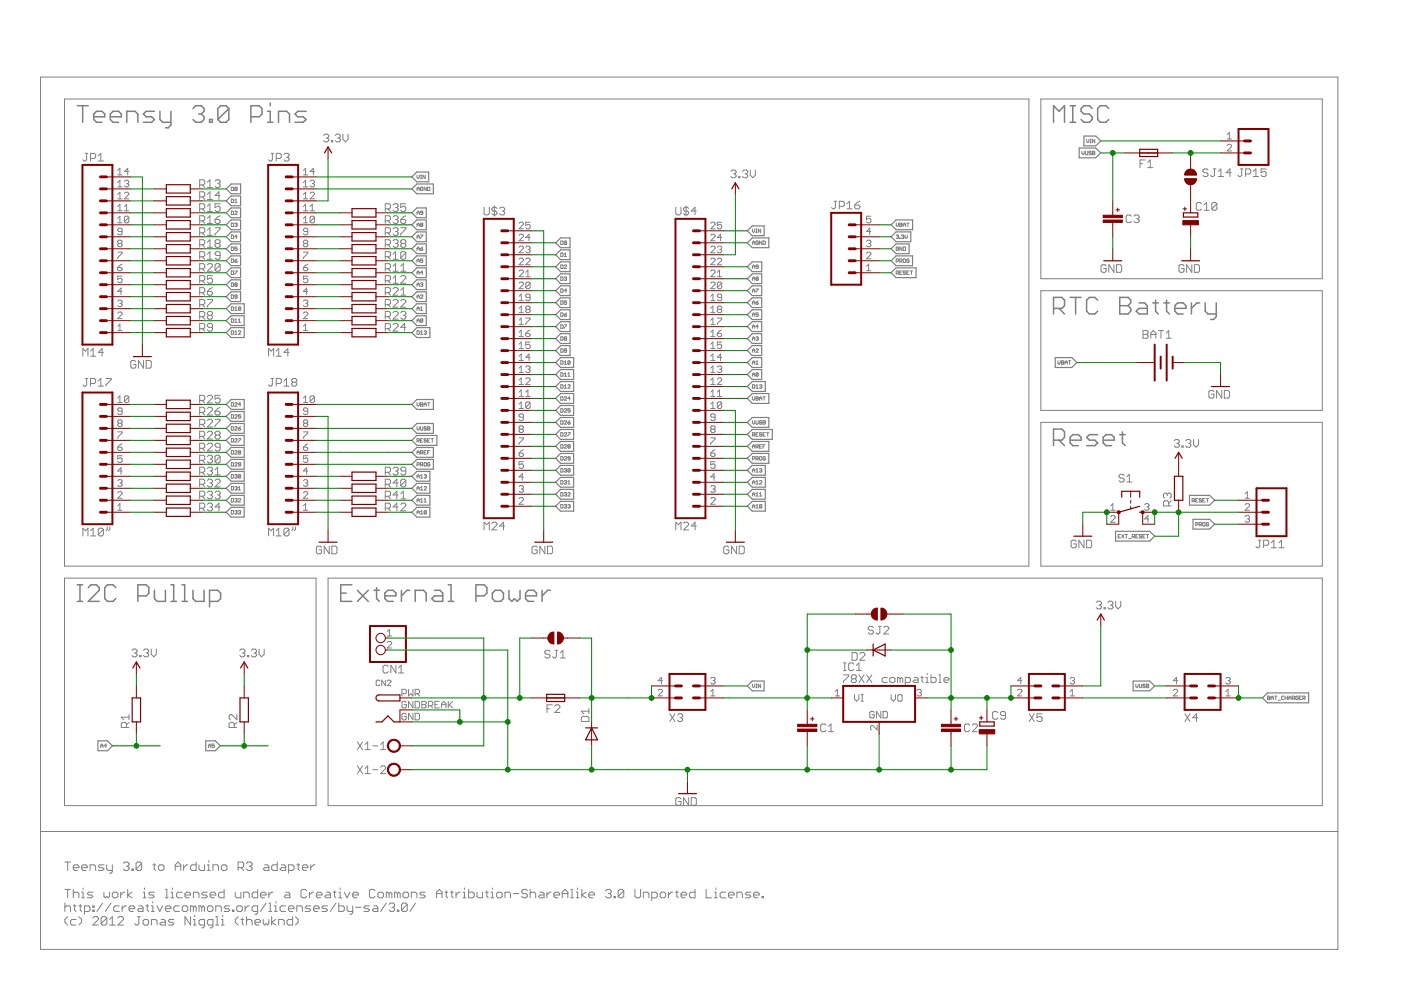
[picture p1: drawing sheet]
<svg xmlns="http://www.w3.org/2000/svg" width="297mm" height="210mm" viewBox="0 0 297 210" stroke-linecap="round" stroke-linejoin="round" font-family="sans-serif">
<g fill="none" stroke="#808080" stroke-width=".21">
<path d="M8.6 16.3h275.1v185h-275.1zM13.7 21h204.4v99h-204.4zM18.1 32.5h.5M18.4 32.5v1.4l-.3 .2h-.3l-.2-.2M19.2 33.6h.8l.3-.3v-.5l-.3-.3h-.8v1.6M20.8 34.1h1.1M20.8 33l.6-.5v1.6M25 36.2l.4-.5v1.4M25 38.7l.4-.5v1.4M25 39.6h.9M25 37.1h.9M26.4 38.5l.2-.3h.5l.2 .3-.2 .4"/>
<path d="M26.8 38.9h.3M27.1 38.9l.2 .3-.2 .4h-.5l-.2-.2M27.3 36.4h-.9l.7-.7v1.4M42.3 39.2h.8l.3-.3v-.5l-.3-.3h-.8v1.7M42.9 39.2l.5 .6M44 38.7l.5-.6v1.7M44 39.8h1M45.6 38.4l.3-.3h.5l.3 .3v.3l-.3 .2M46.1 38.9h.3M46.4 38.9l.3 .3v.3l-.3 .3h-.5l-.3-.3M49 39.7l.5 .1-.1 .6h-.4zM50.3 39.8v.5h-.5"/>
<path d="M50.3 39.8h-.5v.5M50.3 39.8l-.5 .5M57.5 32.5h.5M57.7 32.5v1.4l-.2 .2h-.3l-.3-.2M58.6 33.6h.8l.2-.3v-.5l-.2-.3h-.8v1.6M60.2 32.8l.3-.3h.5l.3 .3v.2l-.3 .3M60.7 33.3h.3M61 33.3l.3 .3v.3l-.3 .2h-.5l-.3-.2M64.3 39.6h1M64.3 37.1h1M64.3 36.2l.5-.5v1.4M64.3 38.7l.5-.5v1.4"/>
<path d="M65.7 38.5l.3-.3h.4l.3 .3-.3 .4M66.2 38.9h.2M66.4 38.9l.3 .3-.3 .4h-.4l-.3-.2M66.7 36.4h-1l.7-.7v1.4M68.6 28.7l.3-.3h.5l.3 .3v.3l-.3 .3M69.2 29.3h.2M69.4 29.3l.3 .2v.3l-.3 .3h-.5l-.3-.3M70.3 29.8h.2v.3h-.2zM71.1 28.7l.2-.3h.6l.3 .3v.3l-.3 .3M71.6 29.3h.3M71.9 29.3l.3 .2v.3l-.3 .3h-.6l-.2-.3M72.7 28.4v1.1l.5 .6 .6-.6v-1.1"/>
<path d="M88.4 37.1v.5l.2 .3 .3-.3v-.5M89.2 37.9h.2M89.2 37.1h.2M89.3 37.1v.8M89.6 39.8h-.4v.5l.3 .1 .1-.4h-.2M90.1 37.1v.8l-.4-.8v.8M90.4 39.7v.7l-.5-.7v.7M90.7 39.7l.4 .1-.1 .6h-.3zM155 36.3l.2-.2h.6l.3 .2v.3l-.3 .3M155.5 36.9h.3M155.8 36.9l.3 .2v.3l-.3 .3h-.6l-.2-.3M156.6 37.4h.3v.3h-.3z"/>
<path d="M157.4 36.3l.3-.2h.5l.3 .2v.3l-.3 .3M158 36.9h.2M158.2 36.9l.3 .2v.3l-.3 .3h-.5l-.3-.3M159.1 36.1v1l.5 .6 .5-.6v-1M220.7 21h59.7v38.1h-59.7zM229.4 32.1v.5l.2 .2 .3-.2v-.5M230.1 32.1l.2 .7 .3-.1v-.6M230.4 29.5v.5l.2 .3 .3-.3v-.5M231.1 30.3h.3M231.1 29.5h.3M231.2 29.5v.8M231.4 32.2l-.4-.1-.1 .2 .3 .1 .2 .3-.2 .1-.3-.1"/>
<path d="M231.6 32.1l.5 .1-.1 .6h-.4zM231.6 32.4h.4M232.1 29.5v.8l-.5-.8v.8M241.7 34.7h.6M242.8 33.9h-1.1v1.6M243.4 34.4l.5-.5v1.6M243.4 35.5h1M256.1 36.1l-.2-.3h-.6l-.3 .3v.2l.3 .3h.6l.2 .3v.3l-.2 .2h-.6l-.3-.2M257.2 35.8h.6M257.5 35.8v1.4l-.3 .2h-.3l-.2-.2M258.3 37.4h1.1M258.3 36.3l.5-.5v1.6"/>
<path d="M260.2 28.5l.4-.4v1.4M260.2 29.5h.9M260.2 30.8l.2-.2h.5l.2 .2v.3l-.9 .9h.9M261 36.6h-1.1l.9-.8v1.6M263 35.8h.5M263.3 35.8v1.4l-.3 .2h-.3l-.2-.2M264.1 36.9h.8l.3-.3v-.5l-.3-.3h-.8v1.6M265.7 37.4h1.1M265.7 36.3l.6-.5v1.6M268.5 35.8h-1.1v.8l.5-.3h.3l.3 .3v.6l-.3 .2h-.5l-.3-.2M25 53.5h.9v.2l-.9 .9v.3M25 56.7h.7l.2 .5-.2 .2h-.5l-.2-.2z"/>
<path d="M25 41.2l.4-.4v1.4M25 43.8l.4-.5v1.4M25 46.3l.4-.5v1.4M25 47.2h.9M25 44.7h.9M25 42.2h.9M25.2 51.6l-.2-.2 .2-.5h.5l.2 .3-.2 .4M25.2 51.6l-.2 .3 .2 .4h.5l.2-.2-.2-.5M25.2 51.6h.5M25.9 49.1h-.7l-.2-.2 .2-.5h.5l.2 .2v1l-.2 .2h-.5l-.2-.2M25.9 58.5h-.9v.7l.4-.2 .5 .2v.5l-.2 .2h-.5l-.2-.2M25.9 56l-.9 .7"/>
<path d="M26.4 43.8l.4-.5v1.4M26.4 41l.2-.2h.5l.2 .2v.2l-.9 1h.9M26.4 44.7h.9M27.3 46.1v.9l-.2 .2h-.5l-.2-.2M27.3 46.1l-.2-.3h-.5l-.2 .3v.9M27.3 46.1l-.9 .9M42.3 49.4h.8l.3-.3v-.6l-.3-.2h-.8v1.6M42.3 46.8h.8l.3-.3v-.5l-.3-.3h-.8v1.7M42.3 41.7h.8l.3-.2v-.6l-.3-.2h-.8v1.6M42.3 44.3h.8l.3-.3v-.5l-.3-.3h-.8v1.6M42.3 51.9h.8l.3-.3v-.5l-.3-.3h-.8v1.6M42.3 54.4h.8l.3-.2v-.6l-.3-.2h-.8v1.6"/>
<path d="M42.3 57h.8l.3-.3v-.5l-.3-.3h-.8v1.6M42.3 59.5h.8l.3-.3v-.5l-.3-.3h-.8v1.6M42.9 41.7l.5 .6M42.9 44.3l.5 .5M42.9 46.8l.5 .6M42.9 49.4l.5 .5M42.9 51.9l.5 .5M42.9 54.4l.5 .6M42.9 57l.5 .5M42.9 59.5l.5 .5M44 41.2l.5-.5v1.6M44 43.7l.5-.5v1.6"/>
<path d="M44 46.3l.5-.6v1.7M44 48.8l.5-.5v1.6M44 51.4l.5-.6v1.6M44 53.9l.5-.5v1.6M44 42.3h1M44 44.8h1M44 47.4h1M44 49.9h1M44 52.4h1M44 55h1M44 56.2l.2-.3h.6l.2 .3v.2l-1 1.1h1M45 58.4h-1v.8l.5-.2h.3l.2 .2v.6l-.2 .2h-.6l-.2-.2"/>
<path d="M45.6 46.5h.8l.3 .3v.3l-.3 .3h-.5l-.3-.3zM45.6 48.3h1.1v.2l-1.1 1.1v.3M45.9 51.6h.5M45.9 51.6l-.3-.2v-.3l.3-.3h.5l.3 .3v.3l-.3 .2M45.9 51.6l-.3 .3v.3l.3 .2h.5l.3-.2v-.3l-.3-.3M46.7 43.2h-1.1v.8l.8-.3 .3 .3v.6l-.3 .2h-.5l-.3-.2M46.7 54.2h-.8l-.3-.3v-.3l.3-.2h.5l.3 .2v1.1l-.3 .3h-.5l-.3-.3M46.7 56.2v1.1l-.3 .2h-.5l-.3-.2M46.7 41.5h-1.1l.8-.8v1.6M46.7 56.2l-.3-.3h-.5l-.3 .3v1.1M46.7 45.7l-1.1 .8M46.7 56.2l-1.1 1.1"/>
<path d="M49 42.2l.5 .1-.1 .6h-.4zM49 52.4l.5 .1-.1 .6h-.4zM49 44.8l.5 .1-.1 .6h-.4zM49 47.3l.5 .1-.1 .6h-.4zM49 49.8l.5 .2-.1 .6h-.4zM49 54.9l.5 .1-.1 .6h-.4zM49 57.4l.5 .2-.1 .6h-.4zM49 60l.5 .1-.1 .6h-.4zM49.8 42.9h.5M49.8 55.3h.4l.1 .2-.4 .1zM49.8 57.4h.5l-.5 .8M49.8 44.9h.5l-.5 .6h.5"/>
<path d="M49.8 47.4l.4-.1v.4M49.8 42.5l.2-.3v.7M50 47.7h.2M50.2 47.7v.3l-.4-.1M50.3 52.4h-.5v.3l.2-.1 .3 .1-.1 .4-.4-.1M50.3 50.2h-.5l.4-.4v.8M50.3 54.9l-.5 .4M64.3 56.7h.7l.3 .5-.3 .2h-.4l-.3-.2zM64.3 53.5h1v.2l-1 .9v.3M64.3 47.2h1M64.3 44.7h1M64.3 42.2h1"/>
<path d="M64.3 41.2l.5-.4v1.4M64.3 43.8l.5-.5v1.4M64.3 46.3l.5-.5v1.4M64.6 51.6l-.3-.2 .3-.5h.4l.3 .3-.3 .4M64.6 51.6l-.3 .3 .3 .4h.4l.3-.2-.3-.5M64.6 51.6h.4M65.3 58.5h-1v.7l.7-.2 .3 .2v.5l-.3 .2h-.4l-.3-.2M65.3 49.1h-.7l-.3-.2 .3-.5h.4l.3 .2v1l-.3 .2h-.4l-.3-.2M65.3 56l-1 .7M65.7 44.7h1M65.7 41l.3-.2h.4l.3 .2v.2l-1 1h1M65.7 43.8l.5-.5v1.4"/>
<path d="M66.7 46.1v.9l-.3 .2h-.4l-.3-.2M66.7 46.1l-.3-.3h-.4l-.3 .3v.9M66.7 46.1l-1 .9M81.7 44.3h.8l.3-.3v-.5l-.3-.3h-.8v1.6M81.7 46.8h.8l.3-.3v-.5l-.3-.3h-.8v1.7M81.7 49.4h.8l.3-.3v-.6l-.3-.2h-.8v1.6M81.7 51.9h.8l.3-.3v-.5l-.3-.3h-.8v1.6M81.7 54.4h.8l.3-.2v-.6l-.3-.2h-.8v1.6M81.7 57h.8l.3-.3v-.5l-.3-.3h-.8v1.6M81.7 59.5h.8l.3-.3v-.5l-.3-.3h-.8v1.6M82.2 44.3l.6 .5M82.2 54.4l.6 .6"/>
<path d="M82.2 57l.6 .5M82.2 59.5l.6 .5M82.2 46.8l.6 .6M82.2 49.4l.6 .5M82.2 51.9l.6 .5M83.3 48.5l.3-.2h.5l.3 .2v.3l-.3 .3M83.3 43.5l.3-.3h.5l.3 .3v.2l-.3 .3M83.3 46l.3-.3h.5l.3 .3v.3l-.3 .2M83.3 51.1l.3-.3h.5l.3 .3v.3l-.3 .2M83.3 55h1.1M83.3 57.5h1.1M83.3 53.9l.6-.5v1.6"/>
<path d="M83.3 56.4l.6-.5v1.6M83.3 59l.6-.6v1.6M83.9 51.6h.2M83.9 49.1h.2M83.9 46.5h.2M83.9 44h.2M84.1 44l.3 .3v.3l-.3 .2h-.5l-.3-.2M84.1 46.5l.3 .3v.3l-.3 .3h-.5l-.3-.3M84.1 49.1l.3 .3v.2l-.3 .3h-.5l-.3-.3M84.1 51.6l.3 .3v.3l-.3 .2h-.5l-.3-.2M85 46.5h.8l.2 .3v.3l-.2 .3h-.6l-.2-.3zM85 48.3h1v.2l-1 1.1v.3"/>
<path d="M85 57.5h1M85 58.7l.2-.3h.6l.2 .3v.3l-1 1h1M85 56.4l.5-.5v1.6M85.2 51.6h.6M85.2 51.6l-.2-.2v-.3l.2-.3h.6l.2 .3v.3l-.2 .2M85.2 51.6l-.2 .3v.3l.2 .2h.6l.2-.2v-.3l-.2-.3M86 43.2h-1v.8l.5-.3h.3l.2 .3v.6l-.2 .2h-.6l-.2-.2M86 53.6l-.2-.2h-.6l-.2 .2v1.1M86 53.6v1.1l-.2 .3h-.6l-.2-.3M86 53.6l-1 1.1M86 45.7l-1 .8M88.4 40.4v-.5l.2-.2 .3 .2v.5"/>
<path d="M88.4 45.5v-.5l.2-.2 .3 .2v.5M88.4 48v-.5l.2-.2 .3 .2v.5M88.4 50.6v-.5l.2-.3 .3 .3v.5M88.4 53.1v-.5l.2-.2 .3 .2v.5M88.4 55.6v-.4l.2-.3 .3 .3v.4M88.4 58.2v-.5l.2-.3 .3 .3v.5M88.4 52.7h.5M88.4 47.7h.5M88.4 50.2h.5M88.4 55.3h.5M88.4 40h.5M88.4 45.1h.5"/>
<path d="M88.4 57.8h.5M89.2 52.7h.3l.1 .3-.3 .1zM89.2 49.8h.4l-.4 .8M89.3 47.7l-.1 .1 .1 .2 .3-.1-.1-.2M89.3 47.7l-.1-.2 .1-.2 .3 .1-.1 .3M89.3 47.7h.2M89.6 54.9h-.4v.4l.2-.1 .2 .1-.1 .3-.3-.1M89.6 45.1l-.4-.1 .1-.2 .3 .1v.5h-.4M89.6 52.4l-.4 .3M89.6 57.8h-.4l.3-.4v.8M102.6 43.9v1.4l.3 .3h.6l.2-.3v-1.4M104.8 43.7v2.1"/>
<path d="M105.4 44.2l-.3-.3h-.5l-.3 .3v.3l.3 .2h.5l.3 .3v.3l-.3 .3h-.5l-.3-.3M105.9 44.2l.3-.3h.5l.3 .3v.3l-.3 .2M106.5 44.7h.2M106.7 44.7l.3 .3v.3l-.3 .3h-.5l-.3-.3M110 55l.3-.3h.4l.3 .3v.2l-1 .9h1M110 47.3l.3-.2h.4l.3 .2v.3l-1 .9h1M110 49.9l.3-.2h.4l.3 .2v.2l-1 1h1M110 52.4l.3-.2h.4l.3 .2v.3l-1 .9h1M110 57.5l.3-.2h.4l.3 .2v.2l-1 1h1M111.5 52.4l.2-.2h.5l.2 .2-.2 .5M111.5 55l.2-.3h.5l.2 .3v.2l-.9 .9h.9M111.5 57.7l.4-.4v1.4"/>
<path d="M111.5 58.7h.9M111.9 52.9h.3M112.2 52.9l.2 .2-.2 .5h-.5l-.2-.2M112.4 47.1h-.9v.7l.7-.2 .2 .2v.5l-.2 .2h-.5l-.2-.2M112.4 50.4h-.9l.7-.7v1.4M118.9 56.2l.5 .1-.1 .6h-.4zM118.9 53.6l.5 .2-.1 .6h-.4zM118.9 51.1l.5 .1-.1 .6h-.4zM118.9 58.7l.5 .1-.1 .7h-.4zM119.6 56.3l.2-.1 .3 .1-.5 .6h.5M119.6 58.8l.4-.1v.4M119.6 54.4h.5"/>
<path d="M119.6 53.9l.3-.3v.8M119.9 59.1h.1M120 59.1v.4l-.4-.2M120.1 51.2v.5h-.5M120.1 51.2l-.1-.1-.4 .1v.5M120.1 51.2l-.5 .5M143.3 43.9v1.4l.3 .3h.5l.3-.3v-1.4M145.5 43.7v2.1M146 44.2l-.3-.3h-.5l-.3 .3v.3l.3 .2h.5l.3 .3v.3l-.3 .3h-.5l-.3-.3M147.6 44.7h-1l.8-.8v1.7M150.7 55l.2-.3h.5l.2 .3v.2l-.9 .9h.9M150.7 49.9l.2-.2h.5l.2 .2v.2l-.9 1h.9"/>
<path d="M150.7 47.3l.2-.2h.5l.2 .2v.3l-.9 .9h.9M150.7 57.5l.2-.2h.5l.2 .2v.2l-.9 1h.9M150.7 52.4l.2-.2h.5l.2 .2v.3l-.9 .9h.9M152.1 55l.2-.3h.5l.2 .3v.2l-.9 .9h.9M152.1 58.7h.9M152.1 52.4l.2-.2h.5l.2 .2-.2 .5M152.1 57.7l.4-.4v1.4M152.5 52.9h.3M152.8 52.9l.2 .2-.2 .5h-.5l-.2-.2M153 50.4h-.9l.7-.7v1.4M153 47.1h-.9v.7l.7-.2 .2 .2v.5l-.2 .2h-.5l-.2-.2M159.5 59.1h.5"/>
<path d="M159.5 59.5v-.5l.3-.3 .2 .3v.5M159.5 48.6v.5l.3 .2 .2-.2v-.5M159.5 51.8v-.4l.3-.3 .2 .3v.4M159.5 56.9v-.5l.3-.2 .2 .2v.5M159.5 51.5h.5M159.5 56.6h.5M160.3 49.3h.2M160.3 48.6h.2M160.4 59.1h.2M160.4 59.1l-.1 .1 .1 .3 .4-.2-.2-.2M160.4 59.1l-.1-.1 .1-.3 .4 .1-.2 .3M160.4 48.6v.7"/>
<path d="M160.8 56.6l-.5-.2 .1-.2 .4 .1v.5l-.2 .1-.3-.1M160.8 51.2l-.2-.1-.3 .1 .1 .6 .4-.1v-.2h-.3M161.3 48.6v.7l-.5-.7v.7M161.5 51.1v.7l-.5-.7v.7M161.8 51.1l.5 .1-.2 .6h-.3zM176.8 42.7h.6M177.1 42.7v1.3l-.3 .3h-.2l-.3-.3M177.9 43.8h.9l.2-.3v-.6l-.2-.2h-.9v1.6M179.6 44.3h1.1M179.6 43.2l.5-.5v1.6M181.2 43.5h.8l.3 .3v.2l-.3 .3h-.5l-.3-.3zM182.3 42.7l-.5 .2-.6 .6"/>
<path d="M183.7 53.7l.2-.2h.5l.2 .2v.2l-.9 1h.9M183.7 57.4h.9M183.7 51.2l.2-.3h.5l.2 .3-.2 .4M183.7 56.5l.5-.5v1.4M184.2 51.6h.2M184.4 51.6l.2 .3-.2 .4h-.5l-.2-.2M184.6 49.1h-.9l.7-.7v1.4M184.6 45.8h-.9v.7l.7-.2 .2 .2v.5l-.2 .2h-.5l-.2-.2M190 55.4l.5-.1-.1-.4h-.4v.7M190 47.3v.5l.2 .2 .3-.2v-.5M190 58l.5-.2-.1-.4h-.4v.8M190 50l.4-.2 .1 .2-.1 .2"/>
<path d="M190.2 50.2h.2M190.2 58l.3 .2M190.4 50.2l.1 .1-.1 .3-.4-.1M190.5 52.5l-.1-.1-.4 .1 .1 .6 .4-.1v-.3h-.3M190.8 55.4l.4-.1-.1-.4h-.3v.7M190.8 47.3l.4 .1-.1 .6h-.3zM190.8 50.5l.1 .1zM190.8 47.7h.3M190.8 57.8h.2M191 55.4l.2 .2M191.1 50l.4-.2 .1 .2-.1 .2M191.2 52.4v.7l-.4-.7v.7"/>
<path d="M191.2 57.4h-.4v.8h.4M191.4 50.2h.1M191.5 55l.1-.1 .4 .1-.1 .6-.4-.1zM191.5 52.4l.5 .1-.1 .6h-.4zM191.5 48v-.5l.2-.2 .3 .2v.5M191.5 47.7h.5M191.5 50.2l.1 .1-.1 .3-.4-.1M191.9 49.8v.5l.2 .3 .3-.3v-.5M192 57.6l-.4-.2-.1 .3 .4 .1 .1 .3-.1 .1-.4-.1M192.3 47.3h.4M192.3 57.8h.2M192.5 47.3v.7"/>
<path d="M192.7 55l-.1-.1-.3 .1v.5l.3 .1 .1-.3h-.2M192.7 57.4h-.4v.8h.4M193 57.4h.5M193.3 57.4v.8M234.5 56.4l-.2-.3h-.6l-.3 .3v1.1l.3 .2h.6l.2-.2v-.6h-.5M236.2 56.1v1.6l-1.1-1.6v1.6M236.7 56.1h.8l.3 .3v1.1l-.3 .2h-.8zM239.9 45.8l-.3-.2h-.5l-.3 .2v1.1l.3 .3h.5l.3-.3M240.4 45.8l.3-.2h.5l.3 .2v.3l-.3 .3M241 46.4h.2M241.2 46.4l.3 .3v.2l-.3 .3h-.5l-.3-.3M251 56.4l-.2-.3h-.6l-.2 .3v1.1l.2 .2h.6l.2-.2v-.6h-.5"/>
<path d="M252.7 56.1v1.6l-1.1-1.6v1.6M253.2 56.1h.8l.3 .3v1.1l-.3 .2h-.8zM254.7 43.2l-.2-.3h-.6l-.3 .3v1.1l.3 .3h.6l.2-.3M255.3 44.6h1.1M255.3 43.5l.5-.6v1.7M258 43.2l-.3-.3h-.5l-.3 .3v1.1M258 43.2v1.1l-.3 .3h-.5l-.3-.3M258 43.2l-1.1 1.1M17.6 75.5v-1.6l.5 .5 .5-.5v1.6M19.2 74.4l.5-.5v1.6M19.2 75.5h1.1M21.9 74.7h-1.1l.9-.8v1.6"/>
<path d="M25 63.9l.2-.3h.5l.2 .3-.2 .4M25 66.4l.2-.2h.5l.2 .2v.2l-.9 1h.9M25 69.2l.4-.5v1.4M25 70.1h.9M25.4 64.3h.3M25.7 64.3l.2 .3-.2 .4h-.5l-.2-.2M25.9 61.8h-.9l.7-.7v1.4M28.8 76.7l-.3-.3h-.5l-.3 .3v1.1l.3 .3h.5l.3-.3v-.5h-.5M30.4 76.4v1.7l-1-1.7v1.7M31 76.4h.8l.3 .3v1.1l-.3 .3h-.8zM42.3 62.1h.8l.3-.3v-.6l-.3-.2h-.8v1.6M42.3 64.6h.8l.3-.3v-.5l-.3-.3h-.8v1.6"/>
<path d="M42.3 67.1h.8l.3-.2v-.6l-.3-.3h-.8v1.7M42.3 69.7h.8l.3-.3v-.5l-.3-.3h-.8v1.6M42.9 62.1l.5 .5M42.9 64.6l.5 .5M42.9 67.1l.5 .6M42.9 69.7l.5 .5M44 61.8h.8l.2 .3v.2l-.2 .3h-.6l-.2-.3zM44 63.5h1v.3l-1 1.1v.2M44.2 66.9l-.2-.3v-.3l.2-.3h.6l.2 .3v.3l-.2 .3M44.2 66.9l-.2 .2v.3l.2 .3h.6l.2-.3v-.3l-.2-.2M44.2 66.9h.6M45 69.4h-.8l-.2-.3v-.2l.2-.3h.6l.2 .3v1l-.2 .3h-.6l-.2-.3"/>
<path d="M45 61l-.5 .2-.5 .6M49 70.1l.5 .2-.1 .6h-.4zM49 67.6l.5 .1-.1 .6h-.4zM49 62.5l.5 .2-.1 .6h-.4zM49 65.1l.5 .1-.1 .6h-.4zM49.8 65.3l.2-.2v.7M49.8 67.9l.2-.3v.7M49.8 70.4l.2-.3v.8M49.8 65.8h.5M49.8 68.3h.5M49.8 70.9h.5M49.9 60.4l-.1 .1 .1 .2 .4-.1-.1-.2"/>
<path d="M49.9 60.4l-.1-.2 .1-.2 .4 .1-.1 .3M49.9 60.4h.3M50.3 62.9l-.5-.1 .1-.3 .4 .2v.4l-.1 .2-.4-.2M50.5 70.3l.2-.2 .3 .2-.5 .6h.5M50.5 68.3h.5M50.5 67.9l.3-.3v.7M51 65.2l-.3-.1-.2 .6M51 65.2l-.5 .5M51 65.2l-.1 .6-.4-.1M56.9 75.5v-1.6l.6 .5 .5-.5v1.6M58.6 74.4l.5-.5v1.6M58.6 75.5h1"/>
<path d="M61.3 74.7h-1.1l.8-.8v1.6M64.3 70.1h1M64.3 66.4l.3-.2h.4l.3 .2v.2l-1 1h1M64.3 63.9l.3-.3h.4l.3 .3-.3 .4M64.3 69.2l.5-.5v1.4M64.8 64.3h.2M65 64.3l.3 .3-.3 .4h-.4l-.3-.2M65.3 61.8h-1l.7-.7v1.4M81.7 62.1h.8l.3-.3v-.6l-.3-.2h-.8v1.6M81.7 64.6h.8l.3-.3v-.5l-.3-.3h-.8v1.6M81.7 67.1h.8l.3-.2v-.6l-.3-.3h-.8v1.7M81.7 69.7h.8l.3-.3v-.5l-.3-.3h-.8v1.6"/>
<path d="M82.2 62.1l.6 .5M82.2 64.6l.6 .5M82.2 67.1l.6 .6M82.2 69.7l.6 .5M83.3 60h1.1M83.3 61.2l.3-.2h.5l.3 .2v.3l-1.1 1.1h1.1M83.3 63.8l.3-.3h.5l.3 .3v.3l-1.1 1h1.1M83.3 66.3l.3-.3h.5l.3 .3v.3l-1.1 1.1h1.1M83.3 68.9l.3-.3h.5l.3 .3v.2l-1.1 1.1h1.1M85 62.6h1M85 63.8l.2-.3h.6l.2 .3v.3l-1 1h1M85 66.3l.2-.3h.6l.2 .3v.3l-.2 .3"/>
<path d="M85 61.5l.5-.5v1.6M85.5 66.9h.3M85.8 66.9l.2 .2v.3l-.2 .3h-.6l-.2-.3M86 69.4h-1l.8-.8v1.6M88.4 60.7v-.5l.2-.2 .3 .2v.5M88.4 63.3v-.5l.2-.3 .3 .3v.5M88.4 65.8v-.5l.2-.2 .3 .2v.5M88.4 68.3v-.4l.2-.3 .3 .3v.4M88.4 70.1l.5 .2-.1 .6h-.4zM88.4 62.9h.5M88.4 60.4h.5M88.4 65.4h.5"/>
<path d="M88.4 68h.5M89.2 65.3l.2-.2v.7M89.2 70.4l.2-.3v.8M89.2 62.7l.1-.2 .3 .2-.4 .6h.4M89.2 65.8h.4M89.2 70.9h.4M89.2 60.1l.3-.1v.4M89.4 60.4h.1M89.5 60.4v.3l-.3-.1M89.6 67.7l-.1-.1-.3 .1v.5M89.6 67.7l-.1 .6-.3-.1M89.6 67.7l-.4 .5"/>
<path d="M89.9 70.3l.4-.2 .1 .2-.1 .2M90.1 70.5h.2M90.3 70.5l.1 .1-.1 .3-.4-.1M110 76.5h1M110 60l.3-.2h.4l.3 .2v.3l-1 .9h1M110 62.8l.5-.4v1.4M110 65.4l.5-.5v1.4M110 67.9l.5-.5v1.4M110 70.4l.5-.4v1.4M110 73l.5-.5v1.4M110 75.5l.5-.4v1.4M110 78.1l.5-.5v1.4"/>
<path d="M110 79h1M110 73.9h1M110 71.4h1M110 68.8h1M110 66.3h1M110 63.8h1M111.5 67.4h.9v.3l-.9 .9v.2M111.5 70.7h.7l.2 .4-.2 .3h-.5l-.2-.3zM111.5 77.8l.2-.2h.5l.2 .2-.2 .5M111.7 65.6l-.2-.2 .2-.5h.5l.2 .2-.2 .5M111.7 65.6l-.2 .2 .2 .5h.5l.2-.2-.2-.5M111.7 65.6h.5"/>
<path d="M111.9 78.3h.3M112.2 78.3l.2 .2-.2 .5h-.5l-.2-.2M112.4 60v1l-.2 .2h-.5l-.2-.2M112.4 63.1h-.7l-.2-.3 .2-.4h.5l.2 .2v.9l-.2 .3h-.5l-.2-.3M112.4 72.5h-.9v.7l.7-.2 .2 .2v.5l-.2 .2h-.5l-.2-.2M112.4 60l-.2-.2h-.5l-.2 .2v1M112.4 75.8h-.9l.7-.7v1.4M112.4 70l-.9 .7M112.4 60l-.9 1M118.9 63.8l.5 .1-.1 .6h-.4zM118.9 76.5l.5 .1-.1 .6h-.4zM118.9 61.3l.5 .1-.1 .6h-.4z"/>
<path d="M118.9 79l.5 .2-.1 .6h-.4zM118.9 71.4l.5 .1-.1 .7h-.4zM118.9 68.9l.5 .1-.1 .6h-.4zM118.9 66.3l.5 .2-.1 .6h-.4zM118.9 74l.5 .1-.1 .6h-.4zM119.6 68.9h.5l-.5 .7M119.6 66.7h.4l.1 .3-.3 .1zM119.6 76.8l.3-.3v.7M119.6 79.3l.3-.3v.8M119.6 77.2h.5M119.6 79.8h.5M119.8 71.8l-.2-.1 .2-.3 .3 .1-.1 .3"/>
<path d="M119.8 71.8l-.2 .1 .2 .3 .3-.2-.1-.2M119.8 71.8h.2M120.1 61.6h-.5l.4-.3v.7M120.1 63.8h-.5v.4l.3-.1 .2 .1-.1 .3-.4-.1M120.1 74.3l-.5-.1 .2-.2 .3 .1v.5l-.1 .1-.4-.1M120.1 66.3l-.5 .4M120.4 79.8h.5M120.4 79.3l.2-.3v.8M120.9 76.6l-.4-.1-.1 .6M120.9 76.6l-.1 .6-.4-.1M120.9 76.6l-.5 .5M150.7 60l.2-.2h.5l.2 .2v.3l-.9 .9h.9"/>
<path d="M150.7 65.4l.5-.5v1.4M150.7 70.4l.5-.4v1.4M150.7 76.5h.9M150.7 79h.9M150.7 73.9h.9M150.7 71.4h.9M150.7 68.8h.9M150.7 66.3h.9M150.7 63.8h.9M150.7 62.8l.5-.4v1.4M150.7 67.9l.5-.5v1.4M150.7 73l.5-.5v1.4"/>
<path d="M150.7 75.5l.5-.4v1.4M150.7 78.1l.5-.5v1.4M152.1 77.8l.2-.2h.5l.2 .2-.2 .5M152.1 70.7h.7l.2 .4-.2 .3h-.5l-.2-.3zM152.1 67.4h.9v.3l-.9 .9v.2M152.3 65.6l-.2-.2 .2-.5h.5l.2 .2-.2 .5M152.3 65.6l-.2 .2 .2 .5h.5l.2-.2-.2-.5M152.3 65.6h.5M152.5 78.3h.3M152.8 78.3l.2 .2-.2 .5h-.5l-.2-.2M153 60l-.9 1M153 75.8h-.9l.7-.7v1.4"/>
<path d="M153 72.5h-.9v.7l.7-.2 .2 .2v.5l-.2 .2h-.5l-.2-.2M153 63.1h-.7l-.2-.3 .2-.4h.5l.2 .2v.9l-.2 .3h-.5l-.2-.3M153 60v1l-.2 .2h-.5l-.2-.2M153 60l-.2-.2h-.5l-.2 .2v1M153 70l-.9 .7M159.5 61.6h.5M159.5 66.7h.5M159.5 74.3h.5M159.5 62v-.5l.3-.2 .2 .2v.5M159.5 64.5v-.4l.3-.3 .2 .3v.4M159.5 67.1v-.5l.3-.3 .2 .3v.5M159.5 69.6v-.5l.3-.2 .2 .2v.5"/>
<path d="M159.5 72.2v-.5l.3-.3 .2 .3v.5M159.5 74.7v-.5l.3-.2 .2 .2v.5M159.5 77.2v-.4l.3-.3 .2 .3v.4M159.5 79.8v-.5l.3-.3 .2 .3v.5M159.5 64.2h.5M159.5 69.3h.5M159.5 71.8h.5M159.5 76.9h.5M159.5 79.4h.5M160.3 71.5l.3-.1 .2 .1-.2 .3M160.3 61.3h.5l-.5 .7M160.3 64.2h.3l.2 .2-.4 .1z"/>
<path d="M160.3 74.1l.1-.1 .4 .1-.5 .6h.5M160.3 77.2h.5M160.3 76.8l.2-.3v.7M160.5 71.8h.1M160.6 71.8l.2 .1-.2 .3-.3-.2M160.8 79.2l-.4-.2-.1 .7M160.8 66.3h-.5v.4l.2-.1 .3 .1-.2 .4-.3-.1M160.8 79.2l-.2 .6-.3-.1M160.8 63.8l-.5 .4M160.8 69.3h-.5l.3-.4v.7M160.8 79.2l-.5 .5M220.7 61.6h59.7v25.4h-59.7z"/>
<path d="M224.3 76.5v.5l.2 .2 .3-.2v-.5M225 76.5l.5 .1-.1 .6h-.4zM225 76.9h.4M225.8 76.9h.5M225.8 77.2v-.4l.2-.3 .3 .3v.4M226.5 76.5h.5M226.8 76.5v.7M242.3 70.1h.9l.2 .3v.2l-.2 .3 .2 .3v.2l-.2 .3h-.9zM242.3 70.9h.9M244 70.9h1.1M244 71.7v-1.1l.5-.5 .6 .5v1.1M245.6 70.1h1.1"/>
<path d="M246.1 70.1v1.6M247.2 70.6l.6-.5v1.6M247.2 71.7h1.1M18.1 80.2h.5M18.4 80.2v1.4l-.3 .3h-.3l-.2-.3M19.2 81.3h.8l.3-.3v-.5l-.3-.3h-.8v1.7M20.8 80.8l.6-.6v1.7M20.8 81.9h1.1M22.5 80.2h1.1v.3l-1.1 1.1v.3M25 91.6h.9v.2l-.9 .9v.3M25 94.8h.7l.2 .5-.2 .2h-.5l-.2-.2zM25 84.4l.4-.5v1.4"/>
<path d="M25 85.3h.9M25.2 89.7l-.2-.2 .2-.5h.5l.2 .3-.2 .4M25.2 89.7l-.2 .3 .2 .4h.5l.2-.2-.2-.5M25.2 89.7h.5M25.9 87.2h-.7l-.2-.2 .2-.5h.5l.2 .2v1l-.2 .2h-.5l-.2-.2M25.9 96.6h-.9v.7l.4-.2 .5 .2v.5l-.2 .2h-.5l-.2-.2M25.9 99.9h-.9l.7-.7v1.4M25.9 94.1l-.9 .7M27.3 84.2l-.2-.3h-.5l-.2 .3v.9M27.3 84.2v.9l-.2 .2h-.5l-.2-.2M27.3 84.2l-.9 .9M42.3 95.1h.8l.3-.3v-.5l-.3-.3h-.8v1.6"/>
<path d="M42.3 84.9h.8l.3-.3v-.5l-.3-.3h-.8v1.6M42.3 87.4h.8l.3-.2v-.6l-.3-.2h-.8v1.6M42.3 90h.8l.3-.3v-.5l-.3-.3h-.8v1.6M42.3 92.5h.8l.3-.2v-.6l-.3-.3h-.8v1.7M42.3 97.6h.8l.3-.3v-.5l-.3-.3h-.8v1.6M42.9 97.6l.5 .5M42.9 84.9l.5 .5M42.9 87.4l.5 .6M42.9 90l.5 .5M42.9 92.5l.5 .6M42.9 95.1l.5 .5M44 94.3l.2-.3h.6l.2 .3v.2l-1 1.1h1"/>
<path d="M44 86.6l.2-.2h.6l.2 .2v.3l-1 1.1h1M44 99.3l.2-.2h.6l.2 .2v.3l-.2 .3M44 84.1l.2-.3h.6l.2 .3v.3l-1 1h1M44 89.2l.2-.3h.6l.2 .3v.3l-1 1h1M44 91.7l.2-.3h.6l.2 .3v.3l-1 1.1h1M44 96.8l.2-.3h.6l.2 .3v.3l-.2 .2M44.5 99.9h.3M44.5 97.3h.3M44.8 99.9l.2 .2v.3l-.2 .3h-.6l-.2-.3M44.8 97.3l.2 .3v.3l-.2 .2h-.6l-.2-.2M45.6 87.2h.8l.3 .2v.3l-.3 .3h-.5l-.3-.3zM45.6 88.9h1.1v.3l-1.1 1.1v.2"/>
<path d="M45.6 99.6l.5-.5v1.6M45.9 92.3l-.3-.3v-.3l.3-.3h.5l.3 .3v.3l-.3 .3M45.9 92.3l-.3 .2v.3l.3 .3h.5l.3-.3v-.3l-.3-.2M45.9 92.3h.5M46.7 94.8h-.8l-.3-.3v-.2l.3-.3h.5l.3 .3v1l-.3 .3h-.5l-.3-.3M46.7 83.8h-1.1v.8l.8-.2 .3 .2v.6l-.3 .2h-.5l-.3-.2M46.7 96.8v1.1l-.3 .2h-.5l-.3-.2M46.7 96.8l-.3-.3h-.5l-.3 .3v1.1M46.7 86.4l-1.1 .8M46.7 96.8l-1.1 1.1M49 85.4l.5 .1-.1 .6h-.4zM49 87.9l.5 .2-.1 .6h-.4z"/>
<path d="M49 90.5l.5 .1-.1 .6h-.4zM49 93l.5 .1-.1 .6h-.4zM49 95.5l.5 .2-.1 .6h-.4zM49 98.1l.5 .1-.1 .6h-.4zM49.8 93.1l.1-.1 .4 .1-.5 .6h.5M49.8 95.7l.1-.2 .4 .2-.5 .6h.5M49.8 98.2l.1-.1 .4 .1-.5 .6h.5M49.8 90.6l.1-.1 .4 .1-.5 .6h.5M49.8 85.5l.1-.1 .4 .1-.5 .6h.5M49.8 88.1l.1-.2 .4 .2-.5 .6h.5M50.5 90.8h.4l.1 .3-.3 .1zM50.5 93h.5l-.5 .7"/>
<path d="M50.7 95.9v-.4l.3 .2-.1 .2M50.7 95.9v.4l.3-.1-.1-.3M50.7 95.9h.2M51 98.4h-.3v-.3l.3 .1v.5l-.1 .1-.4-.1M51 87.9h-.5v.4l.4-.1 .1 .3-.1 .2-.4-.2M51 85.7h-.5l.4-.3v.7M51 90.5l-.5 .3M57.5 80.2h.5M57.7 80.2v1.4l-.2 .3h-.3l-.3-.3M58.6 81.3h.8l.2-.3v-.5l-.2-.3h-.8v1.7M60.2 81.9h1.1M60.2 80.8l.5-.6v1.7"/>
<path d="M62.1 81l-.3-.2v-.3l.3-.3h.6l.2 .3v.3l-.2 .2M62.1 81l-.3 .3v.3l.3 .3h.6l.2-.3v-.3l-.2-.3M62.1 81h.6M64.3 94.8h.7l.3 .5-.3 .2h-.4l-.3-.2zM64.3 84.4l.5-.5v1.4M64.3 91.6h1v.2l-1 .9v.3M64.3 85.3h1M64.6 89.7l-.3-.2 .3-.5h.4l.3 .3-.3 .4M64.6 89.7l-.3 .3 .3 .4h.4l.3-.2-.3-.5M64.6 89.7h.4M65.3 96.6h-1v.7l.5-.2 .5 .2v.5l-.3 .2h-.4l-.3-.2M65.3 87.2h-.7l-.3-.2 .3-.5h.4l.3 .2v1l-.3 .2h-.4l-.3-.2"/>
<path d="M65.3 99.9h-1l.7-.7v1.4M65.3 94.1l-1 .7M66.7 84.2v.9l-.3 .2h-.4l-.3-.2M66.7 84.2l-.3-.3h-.4l-.3 .3v.9M66.7 84.2l-1 .9M83.3 99.3l.3-.2h.5l.3 .2v.3l-.3 .3M83.9 99.9h.2M84.1 99.9l.3 .2v.3l-.3 .3h-.5l-.3-.3M86 99.9h-.8l-.2-.3v-.3l.2-.2h.6l.2 .2v1.1l-.2 .3h-.6l-.2-.3M88.4 85.4v.5l.2 .2 .3-.2v-.5M88.4 90.5v.5l.2 .2 .3-.2v-.5M88.4 93.5l.5-.1-.1-.4h-.4v.7"/>
<path d="M88.4 96.3v-.5l.2-.3 .3 .3v.5M88.4 98.6l.5-.2-.1-.3h-.4v.7M88.4 95.9h.5M88.6 93.5l.3 .2M89.2 85.4l.4 .1-.1 .6h-.3zM89.2 85.7h.3M89.2 90.5l.1 .7 .3-.1v-.6M89.2 96l.4-.1-.1-.4h-.3v.8M89.2 98.6l.4-.2-.1-.3h-.3v.7M89.2 93.4h.2M89.4 96l.2 .3M89.4 98.6l.2 .2"/>
<path d="M89.6 93h-.4v.7h.4M89.9 85.7h.5M89.9 95.9h.2M89.9 86.1v-.5l.2-.2 .3 .2v.5M90 98.1l.4 .1-.1 .6-.4-.1zM90.4 93.1l-.4-.1-.1 .3 .4 .1 .1 .2-.1 .1-.4-.1M90.4 90.6l-.4-.1-.1 .2 .4 .1 .1 .3-.1 .1-.4-.1M90.4 95.5h-.5v.8h.5M90.7 85.4h.4M90.7 90.5l.4 .1-.1 .6h-.3zM90.7 90.8h.3M90.7 95.9h.2"/>
<path d="M90.7 93.4h.2M90.9 85.4v.7M91.1 98.2l-.1-.1-.3 .1 .1 .6 .3-.1v-.3h-.2M91.1 93h-.4v.7h.4M91.1 95.5h-.4v.8M91.4 93h.5M91.7 93v.7M110 92.8h1v.3l-1 .9v.2M110 96.1h.7l.3 .4-.3 .3h-.4l-.3-.3zM110 85.7l.5-.5v1.4M110 80.6l.5-.5v1.4M110 83.1l.5-.4v1.4"/>
<path d="M110 86.6h1M110 84.1h1M110 81.5h1M110.3 91l-.3-.2 .3-.5h.4l.3 .2-.3 .5M110.3 91l-.3 .2 .3 .5h.4l.3-.2-.3-.5M110.3 91h.4M111 97.9h-1v.7l.7-.2 .3 .2v.5l-.3 .2h-.4l-.3-.2M111 88.5h-.7l-.3-.3 .3-.4h.4l.3 .2v.9l-.3 .3h-.4l-.3-.3M111 95.4l-1 .7M111.5 80.4l.2-.3h.5l.2 .3v.2l-.9 .9h.9M111.5 84.1h.9M111.5 83.1l.4-.4v1.4"/>
<path d="M112.4 85.4v1l-.2 .2h-.5l-.2-.2M112.4 85.4l-.2-.2h-.5l-.2 .2v1M112.4 85.4l-.9 1M118.9 89.2l.5 .1-.1 .6h-.4zM118.9 91.7l.5 .2-.1 .6h-.4zM118.9 94.3l.5 .1-.1 .6h-.4zM118.9 96.8l.5 .1-.1 .7h-.4zM118.9 81.6l.5 .1-.1 .6h-.4zM118.9 84.1l.5 .1-.1 .7h-.4zM118.9 86.7l.5 .1-.1 .6h-.4zM118.9 99.4l.5 .1-.1 .6h-.4zM119.6 84.2l.2-.1 .3 .1-.5 .7h.5"/>
<path d="M119.6 91.9l.2-.2 .3 .2-.5 .6h.5M119.6 94.4l.2-.1 .3 .1-.5 .6h.5M119.6 96.9l.2-.1 .3 .1-.5 .7h.5M119.6 99.5l.4-.1v.3M119.6 86.8l.2-.1 .3 .1-.5 .6h.5M119.6 89.3l.2-.1 .3 .1-.5 .6h.5M119.6 81.8l.3-.2v.7M119.6 82.3h.5M119.9 99.7h.1M120 99.7v.4l-.4-.1M120.4 89.6h.4l.1 .2-.4 .1zM120.4 91.7h.5l-.5 .8"/>
<path d="M120.4 81.7l.1-.1 .4 .1-.5 .6h.5M120.5 94.6v-.3l.4 .1-.1 .2M120.5 94.6v.4l.4-.1-.1-.3M120.5 94.6h.3M120.9 86.7h-.5v.3h.5l-.1 .4-.4-.1M120.9 97.2h-.4v-.4l.4 .1v.5l-.1 .2-.4-.2M120.9 99.5l-.4-.1-.1 .6M120.9 99.5l-.1 .6-.4-.1M120.9 84.5h-.5l.4-.4v.8M120.9 89.2l-.5 .4M120.9 99.5l-.5 .5M150.7 92.8h.9v.3l-.9 .9v.2"/>
<path d="M150.7 96.1h.7l.2 .4-.2 .3h-.5l-.2-.3zM150.7 86.6h.9M150.7 84.1h.9M150.7 81.5h.9M150.7 85.7l.5-.5v1.4M150.7 80.6l.5-.5v1.4M150.7 83.1l.5-.4v1.4M150.9 91l-.2-.2 .2-.5h.5l.2 .2-.2 .5M150.9 91l-.2 .2 .2 .5h.5l.2-.2-.2-.5M150.9 91h.5M151.6 97.9h-.9v.7l.7-.2 .2 .2v.5l-.2 .2h-.5l-.2-.2M151.6 88.5h-.7l-.2-.3 .2-.4h.5l.2 .2v.9l-.2 .3h-.5l-.2-.3"/>
<path d="M151.6 95.4l-.9 .7M152.1 83.1l.4-.4v1.4M152.1 84.1h.9M152.1 80.4l.2-.3h.5l.2 .3v.2l-.9 .9h.9M153 85.4v1l-.2 .2h-.5l-.2-.2M153 85.4l-.2-.2h-.5l-.2 .2v1M153 85.4l-.9 1M159.5 84.1v.5l.3 .3 .2-.3v-.5M159.5 97.3l.5-.1-.1-.4h-.4v.8M159.5 81.6l.5 .1-.1 .6h-.4zM159.5 92.2l.5-.1-.1-.4h-.4v.8M159.5 94.6h.5"/>
<path d="M159.5 99.7h.5M159.5 89.2v.5l.3 .2 .2-.2v-.5M159.5 95v-.5l.3-.2 .2 .2v.5M159.8 92.2l.2 .3M160.3 97.3l.5-.1-.2-.4h-.3v.8M160.3 82.3h.5M160.3 84.1l.5 .1-.2 .7h-.3zM160.3 84.5h.3M160.3 89.2l.1 .7 .4-.1v-.6M160.3 94.8l.5-.2-.2-.3h-.3v.7M160.3 81.8l.2-.2v.7M160.3 99.6l.2-.2v.7"/>
<path d="M160.3 92.1h.2M160.5 94.8l.3 .2M160.5 97.3l.3 .3M160.8 91.7h-.5v.8h.5M161 96.9l.1-.1 .4 .1-.1 .7-.4-.2zM161 81.7l.4-.1 .1 .1-.1 .3M161 84.5h.5M161 94.6h.3M161 99.5l.4-.1 .1 .1-.1 .2M161 84.9v-.5l.3-.3 .2 .3v.5M161.3 99.7h.1M161.3 82h.1"/>
<path d="M161.4 82l.1 .1-.1 .2-.4-.1M161.4 99.7l.1 .1-.1 .3-.4-.1M161.5 89.3l-.4-.1-.1 .3 .4 .1 .1 .2-.1 .1-.4-.1M161.5 91.9l-.4-.2-.1 .3 .4 .1 .1 .3-.1 .1-.4-.1M161.5 94.3h-.5v.7h.5M161.8 89.6h.3M161.8 84.1h.5M161.8 89.2l.5 .1-.2 .6h-.3zM161.8 94.6h.2M161.8 92.1h.2M162 84.1v.8M162.3 96.9l-.2-.1-.3 .1v.5l.3 .2 .2-.4h-.3"/>
<path d="M162.3 91.7h-.5v.8h.5M162.3 94.3h-.5v.7M162.5 91.7h.5M162.8 91.7v.8M220.7 89.6h59.7v30.4h-59.7zM248.9 93.5l.3-.3h.6l.2 .3v.2l-.2 .3M249.5 94h.3M249.8 94l.2 .3v.3l-.2 .2h-.6l-.3-.2M250.6 94.6h.2v.2h-.2zM251.4 93.5l.3-.3h.5l.3 .3v.2l-.3 .3M251.9 94h.3M252.2 94l.3 .3v.3l-.3 .2h-.5l-.3-.2"/>
<path d="M253 93.2v1.1l.6 .5 .5-.5v-1.1M257.4 83.1l-.3-.3h-.5l-.3 .3v1l.3 .3h.5l.3-.3v-.5h-.5M259 82.8v1.6l-1.1-1.6v1.6M259.6 82.8h.8l.3 .3v1l-.3 .3h-.8zM17.6 113.6v-1.6l.5 .5 .5-.5v1.6M19.2 112.5l.5-.5v1.6M19.2 113.6h1.1M21.9 112.2v1.1l-.2 .3h-.6l-.3-.3M21.9 112.2l-.2-.2h-.6l-.3 .2v1.1M21.9 112.2l-1.1 1.1M22.7 111.7v.5l-.2 .3M23.3 111.7v.5l-.3 .3"/>
<path d="M25 101.9l.2-.2h.5l.2 .2-.2 .5M25 104.5l.2-.3h.5l.2 .3v.2l-.9 .9h.9M25 107.3l.4-.5v1.4M25 108.2h.9M25.4 102.4h.3M25.7 102.4l.2 .2-.2 .5h-.5l-.2-.2M42.3 102.7h.8l.3-.3v-.5l-.3-.3h-.8v1.6M42.3 100.1h.8l.3-.2v-.6l-.3-.2h-.8v1.6M42.3 105.2h.8l.3-.3v-.5l-.3-.3h-.8v1.7M42.3 107.8h.8l.3-.3v-.5l-.3-.3h-.8v1.6M42.9 100.1l.5 .6M42.9 102.7l.5 .5"/>
<path d="M42.9 105.2l.5 .6M42.9 107.8l.5 .5M44 101.9l.2-.3h.6l.2 .3v.3l-.2 .2M44 104.4l.2-.3h.6l.2 .3v.3l-.2 .2M44 107l.2-.3h.6l.2 .3v.2l-.2 .3M44.5 107.5h.3M44.5 102.4h.3M44.5 104.9h.3M44.8 102.4l.2 .3v.3l-.2 .2h-.6l-.2-.2M44.8 104.9l.2 .3v.3l-.2 .3h-.6l-.2-.3M44.8 107.5l.2 .3v.2l-.2 .3h-.6l-.2-.3M45.6 101.9l.3-.3h.5l.3 .3v.3l-1.1 1h1.1"/>
<path d="M45.6 104.4l.3-.3h.5l.3 .3v.3l-.3 .2M45.6 100.7h1.1M46.1 104.9h.3M46.4 104.9l.3 .3v.3l-.3 .3h-.5l-.3-.3M46.7 107.5h-1.1l.8-.8v1.6M49 100.6l.5 .2-.1 .6h-.4zM49 103.2l.5 .1-.1 .6h-.4zM49 105.7l.5 .1-.1 .6h-.4zM49 108.2l.5 .2-.1 .6h-.4zM49.8 100.8l.4-.2v.4M49.8 103.3l.4-.1v.3M49.8 105.8l.4-.1v.4"/>
<path d="M49.8 108.4l.4-.2v.4M50 101h.2M50 103.5h.2M50 106.1h.2M50 108.6h.2M50.2 108.6v.4l-.4-.1M50.2 101v.4l-.4-.2M50.2 103.5v.4l-.4-.1M50.2 106.1v.3l-.4-.1M50.5 105.8l.2-.1 .3 .1-.5 .6h.5M50.5 108.4l.4-.2 .1 .2-.1 .2M50.5 103.4l.3-.2v.7"/>
<path d="M50.5 103.9h.5M50.8 108.6h.1M50.9 108.6l.1 .1-.1 .3-.4-.1M51 100.8l-.1 .6-.4-.2M51 100.8l-.3-.2-.2 .6M51 100.8l-.5 .4M56.9 113.6v-1.6l.6 .5 .5-.5v1.6M58.6 112.5l.5-.5v1.6M58.6 113.6h1M61.3 112.2v1.1l-.3 .3h-.5l-.3-.3M61.3 112.2l-.3-.2h-.5l-.3 .2v1.1M61.3 112.2l-1.1 1.1"/>
<path d="M62.1 111.7v.5l-.3 .3M62.7 111.7v.5l-.3 .3M64.3 108.2h1M64.3 104.5l.3-.3h.4l.3 .3v.2l-1 .9h1M64.3 101.9l.3-.2h.4l.3 .2-.3 .5M64.3 107.3l.5-.5v1.4M64.8 102.4h.2M65 102.4l.3 .2-.3 .5h-.4l-.3-.2M68.2 116.1l-.3-.3h-.5l-.3 .3v1.1l.3 .2h.5l.3-.2v-.6h-.6M69.8 115.8v1.6l-1.1-1.6v1.6M70.4 115.8h.8l.2 .3v1.1l-.2 .2h-.8zM81.7 100.1h.8l.3-.2v-.6l-.3-.2h-.8v1.6"/>
<path d="M81.7 102.7h.8l.3-.3v-.5l-.3-.3h-.8v1.6M81.7 105.2h.8l.3-.3v-.5l-.3-.3h-.8v1.7M81.7 107.8h.8l.3-.3v-.5l-.3-.3h-.8v1.6M82.2 100.1l.6 .6M82.2 102.7l.6 .5M82.2 105.2l.6 .6M82.2 107.8l.6 .5M84.4 107.5h-1.1l.8-.8v1.6M84.4 102.4h-1.1l.8-.8v1.6M84.4 104.9h-1.1l.8-.8v1.7M85 107l.2-.3h.6l.2 .3v.2l-1 1.1h1M85 104.7l.5-.6v1.7"/>
<path d="M85 105.8h1M86 101.9l-.2-.3h-.6l-.2 .3v1.1M86 101.9v1.1l-.2 .2h-.6l-.2-.2M86 101.9l-1 1.1M88.4 101.4v-.5l.2-.3 .3 .3v.5M88.4 103.9v-.5l.2-.2 .3 .2v.5M88.4 106.4v-.5l.2-.2 .3 .2v.5M88.4 109v-.5l.2-.3 .3 .3v.5M88.4 101h.5M88.4 103.5h.5M88.4 106.1h.5M88.4 108.6h.5"/>
<path d="M89.2 100.9l.2-.3v.8M89.2 103.4l.2-.2v.7M89.2 105.9l.2-.2v.7M89.2 108.5l.2-.3v.8M89.2 101.4h.4M89.2 103.9h.4M89.2 106.4h.4M89.2 109h.4M89.9 100.8l.4-.2 .1 .2-.1 .2M89.9 103.3l.1-.1 .4 .1-.5 .6h.5M89.9 106.4h.5M89.9 105.9l.2-.2v.7"/>
<path d="M90.1 101h.2M90.3 101l.1 .1-.1 .3-.4-.2M90.4 108.4l-.5 .5M90.4 108.4v.5l-.1 .1-.4-.1M90.4 108.4l-.4-.2-.1 .7M102.6 112.4v-1.7l.6 .6 .5-.6v1.7M104.3 111l.3-.3h.5l.3 .3v.3l-1.1 1.1h1.1M107 111.5h-1.1l.8-.8v1.7M110 103.2l.3-.2h.4l.3 .2-.3 .5M110 105.7l.3-.2h.4l.3 .2v.3l-1 .9h1M110.5 103.7h.2M110.7 103.7l.3 .2-.3 .5h-.4l-.3-.3"/>
<path d="M111 101.1h-1l.7-.7v1.4M113.9 116.1l-.3-.3h-.5l-.3 .3v1.1l.3 .2h.5l.3-.2v-.6h-.6M115.5 115.8v1.6l-1.1-1.6v1.6M116.1 115.8h.8l.3 .3v1.1l-.3 .2h-.8zM118.9 101.9l.5 .1-.1 .6h-.4zM118.9 104.4l.5 .2-.1 .6h-.4zM118.9 107l.5 .1-.1 .6h-.4zM119.6 104.6l.4-.2v.4M119.6 102l.4-.1v.4M119.6 107.1l.4-.1v.3M119.9 102.3h.1M119.9 104.8h.1"/>
<path d="M119.9 107.3h.1M120 102.3v.3l-.4-.1M120 104.8v.4l-.4-.1M120 107.3v.4l-.4-.1M120.4 102.1l.2-.2v.7M120.4 104.6l.1-.2 .4 .2-.5 .6h.5M120.4 107.1l.4-.1 .1 .1-.1 .2M120.4 102.6h.5M120.6 107.3h.2M120.8 107.3l.1 .2-.1 .2-.4-.1M143.3 112.4v-1.7l.5 .6 .6-.6v1.7M144.9 111l.3-.3h.5l.3 .3v.3l-1.1 1.1h1.1"/>
<path d="M147.6 111.5h-1l.8-.8v1.7M150.7 105.7l.2-.2h.5l.2 .2v.3l-.9 .9h.9M150.7 103.2l.2-.2h.5l.2 .2-.2 .5M151.2 103.7h.2M151.4 103.7l.2 .2-.2 .5h-.5l-.2-.3M151.6 101.1h-.9l.7-.7v1.4M154.5 116.1l-.2-.3h-.6l-.3 .3v1.1l.3 .2h.6l.2-.2v-.6h-.5M156.2 115.8v1.6l-1.1-1.6v1.6M156.7 115.8h.8l.3 .3v1.1l-.3 .2h-.8zM159.5 105.2v-.5l.3-.3 .2 .3v.5M159.5 102.3h.5M159.5 104.8h.5"/>
<path d="M159.5 107.3h.5M159.5 100.1v-.5l.3-.2 .2 .2v.5M159.5 102.6v-.5l.3-.2 .2 .2v.5M159.5 107.7v-.5l.3-.2 .2 .2v.5M160.3 100.1h.5M160.3 102.6h.5M160.3 105.2h.5M160.3 107.7h.5M160.3 102.1l.2-.2v.7M160.3 104.7l.2-.3v.8M160.3 107.2l.2-.2v.7M161 102l.1-.1 .4 .1-.5 .6h.5"/>
<path d="M161 105.2h.5M161 104.7l.3-.3v.8M161.5 107.1l-.1 .6-.4-.1M161.5 107.1l-.4-.1-.1 .6M161.5 107.1l-.5 .5M228.2 114.8l-.3-.3h-.5l-.3 .3v1.1l.3 .2h.5l.3-.2v-.6h-.6M229.8 114.5v1.6l-1.1-1.6v1.6M230.4 114.5h.8l.3 .3v1.1l-.3 .2h-.8zM235.5 109.6l.2-.3h.5l.2 .3v.2l-.9 .9h.9M235.5 107.3l.4-.5v1.4M235.5 108.2h.9M237.1 113.7h.2"/>
<path d="M237.6 113.3h-.5v.8h.5M237.8 113.3l.5 .8M238.3 113.3l-.5 .8M238.3 100.8l-.2-.2h-.6l-.2 .2v.3l.2 .3h.6l.2 .2v.3l-.2 .3h-.6l-.2-.3M238.6 113.3h.5M238.8 113.3v.8M238.9 102.2h1.1M238.9 101.1l.5-.5v1.6M239.3 114.2h.5M240.1 113.8h.3l.2-.4-.5-.1v.8M240.3 113.8l.3 .3M240.8 113.7h.2"/>
<path d="M241.3 113.3h-.5v.8h.5M242 113.4h-.4l.1 .3 .3 .1-.1 .3-.3-.2M242.3 113.7h.2M242.7 107l.2-.2h.5l.2 .2-.2 .5M242.8 113.3h-.5v.8h.5M243.1 113.3h.4M243.1 107.5h.3M243.3 113.3v.8M243.4 107.5l.2 .2-.2 .5h-.5l-.2-.3M243.6 110h-.9l.7-.7v1.4M247.5 104.8l-.3-.3h-.2l-.3 .3v.5l.3 .3M247.5 104.8l.3-.3h.2l.3 .3v.5l-.3 .3"/>
<path d="M247.5 104.8v.3M247.8 107.3v-.9l-.3-.2h-.5l-.3 .2v.9h1.6M248.3 106.2l-.5 .5M252.8 106.2h.3l.2-.4-.5-.1v.7M253 106.2l.3 .2M253.5 106.1h.2M253.5 111.3l.5-.2-.1-.3h-.4v.7M254 105.7h-.5v.7h.5M254.3 111.3l.4-.2-.1-.3h-.3v.7M254.5 111.3l.2 .2M254.7 105.8l-.3-.1-.1 .2 .3 .2 .1 .2-.1 .1-.3-.1M255 110.9l.1-.1 .4 .1-.1 .6-.4-.1z"/>
<path d="M255 106.1h.2M255.5 105.7h-.5v.7h.5M255.8 105.7h.4M256 105.7v.7M256.2 110.9l-.1-.1-.3 .1v.5l.3 .1 .1-.4h-.2M264 107l.2-.2h.5l.2 .2v.3l-.9 .9h.9M264 109.6l.2-.3h.5l.2 .3-.2 .4M264 104.7l.5-.5v1.4M264 105.6h.9M264.5 110h.2M264.7 110l.2 .3-.2 .4h-.5l-.2-.2M266.8 114.5h.6"/>
<path d="M267.1 114.5v1.4l-.3 .2h-.2l-.3-.2M267.9 115.6h.8l.3-.3v-.5l-.3-.3h-.8v1.6M269.5 116.1h1.1M269.5 115.1l.6-.6v1.6M271.2 116.1h1.1M271.2 115.1l.5-.6v1.6M13.7 122.6h53.3v48.2h-53.3zM28 137.9l.2-.3h.6l.3 .3v.3l-.3 .3M28.5 138.5h.3M28.8 138.5l.3 .2v.3l-.3 .3h-.6l-.2-.3M29.6 139h.3v.3h-.3zM30.4 137.9l.3-.3h.5l.3 .3v.3l-.3 .3"/>
<path d="M31 138.5h.2M31.2 138.5l.3 .2v.3l-.3 .3h-.5l-.3-.3M32.1 137.6v1.1l.5 .6 .5-.6v-1.1M50.8 137.9l.3-.3h.5l.3 .3v.3l-.3 .3M51.4 138.5h.2M51.6 138.5l.3 .2v.3l-.3 .3h-.5l-.3-.3M52.5 139h.2v.3h-.2zM53.3 137.9l.3-.3h.5l.3 .3v.3l-.3 .3M53.8 138.5h.3M54.1 138.5l.3 .2v.3l-.3 .3h-.5l-.3-.3M54.9 137.6v1.1l.6 .6 .5-.6v-1.1M69.6 122.6h210.8v48.2h-210.8z"/>
<path d="M82.1 136.2l.2-.2h.5l.2 .2v.3l-.9 .9h.9M82.1 133.9l.5-.4v1.4M82.1 134.9h.9M116.6 138.2l-.3-.3h-.5l-.3 .3v.2l.3 .3h.5l.3 .3v.2l-.3 .3h-.5l-.3-.3M117.7 137.9h.5M118 137.9v1.3l-.3 .3h-.3l-.2-.3M118.8 139.5h1.1M118.8 138.4l.5-.5v1.6M180.7 138.4h.8l.2 .2v1.1l-.2 .3h-.8zM182.3 138.6l.3-.2h.5l.3 .2v.3l-1.1 1.1h1.1M185.2 133.1l-.3-.3h-.5l-.3 .3v.2l.3 .3h.5l.3 .3v.3l-.3 .2h-.5l-.3-.2M186.3 132.8h.5"/>
<path d="M186.5 132.8v1.4l-.2 .2h-.3l-.3-.2M187.4 133.1l.2-.3h.6l.2 .3v.2l-1 1.1h1M232.4 127.7l.3-.2h.6l.2 .2v.3l-.2 .3M233 128.3h.3M233.3 128.3l.2 .3v.2l-.2 .3h-.6l-.3-.3M234.1 128.8h.2v.3h-.2zM234.9 127.7l.3-.2h.5l.3 .2v.3l-.3 .3M235.4 128.3h.3M235.7 128.3l.3 .3v.2l-.3 .3h-.5l-.3-.3M236.5 127.5v1.1l.6 .5 .5-.5v-1.1M21.3 158.5v-.5l.3-.2 .2 .2v.5M21.3 158.1h.5"/>
<path d="M22.6 158.1h-.5l.4-.3v.7M26.8 154.2v-.8l-.3-.2h-.5l-.3 .2v.8h1.6M27.3 151.5v1.1M27.3 153.2l-.5 .5M27.3 152.1h-1.6l.5 .5M44.2 158.1h.5M44.2 158.5v-.5l.2-.2 .3 .2v.5M45.4 157.8h-.5v.3l.3-.1 .2 .1-.1 .4-.4-.1M49.7 154.2v-.8l-.3-.2h-.6l-.2 .2v.8h1.6M50.2 151.5v1.1l-1.1-1.1h-.3l-.2 .3v.5l.2 .3M50.2 153.2l-.5 .5M75.8 157.3l1.1 1.6"/>
<path d="M76.9 157.3l-1.1 1.6M77.4 157.9l.6-.6v1.6M77.4 158.9h1.1M79.1 158.1h1M80.5 144.4l-.2-.2h-.4l-.1 .2v.8l.1 .2h.4l.2-.2M80.7 157.9l.5-.6v1.6M80.7 158.9h1.1M81.7 144.2v1.2l-.8-1.2v1.2M82.1 144.4l.2-.2h.4l.2 .2v.2l-.8 .8h.8M82.3 141.3l-.3-.2h-.5l-.3 .2v1.1l.3 .3h.5l.3-.3M83.9 141.1v1.6l-1-1.6v1.6M84.5 142.7h1.1"/>
<path d="M84.5 141.6l.5-.5v1.6M85.2 147.1h.7l.2-.2v-.5l-.2-.2h-.7v1.4M86.1 151.5l-.2-.3h-.5l-.2 .3v.9l.2 .2h.5l.2-.2v-.5h-.4M86.1 148.9l-.2-.2h-.5l-.2 .2v1l.2 .2h.5l.2-.2v-.5h-.4M86.6 146.2v1.4l.5-.5 .4 .5v-1.4M87.5 148.7v1.4l-.9-1.4v1.4M87.5 151.2v1.4l-.9-1.4v1.4M88 147.1h.7l.2-.2v-.5l-.2-.2h-.7v1.4M88 148.7h.7l.2 .2v1l-.2 .2h-.7zM88 151.2h.7l.2 .3v.9l-.2 .2h-.7zM88.5 147.1l.4 .5M89.4 148.7h.7l.3 .2-.3 .5 .3 .5-.3 .2h-.7z"/>
<path d="M89.4 149.4h.7M90.8 149.6h.7l.3-.2v-.5l-.3-.2h-.7v1.4M91.3 149.6l.5 .5M92.2 149.4h.5M93.2 148.7h-1v1.4h1M93.6 149.4h1M93.6 150.1v-.9l.5-.5 .5 .5v.9M95 148.7v1.4M95.3 149.4l.7 .7M96 148.7l-1 .9M116 150.3h.5M117.1 149.4h-1.1v1.7"/>
<path d="M117.6 149.7l.3-.3h.5l.3 .3v.3l-1.1 1.1h1.1M123.5 151.9h1.1l.3 .3v.8h-1.6v-.8zM124.9 150.2v1.1M124.9 150.8h-1.6l.5 .5M139.5 146.4l.3-.2h.4l.3 .2v.2l-1 1h1M140.5 144.3h-1l.7-.7v1.4M142 151.3l1.1 1.7M143.1 151.3l-1.1 1.7M143.7 151.6l.2-.3h.6l.2 .3v.3l-.2 .3M144.2 152.2h.3M144.5 152.2l.2 .2v.3l-.2 .3h-.6l-.2-.3M150.7 147.6h.9"/>
<path d="M150.7 143.8l.2-.2h.5l.2 .2-.2 .5M150.7 146.6l.5-.4v1.4M151.2 144.3h.2M151.4 144.3l.2 .2-.2 .5h-.5l-.2-.2M159.5 145.1v.5l.3 .2 .2-.2v-.5M160.3 145.8h.2M160.3 145.1h.2M160.4 145.1v.7M161.3 145.1v.7l-.5-.7v.7M175.1 153.8l-.3-.3h-.5l-.3 .3v1.1l.3 .2h.5l.3-.2M175.7 155.1h1M175.7 154.1l.5-.6v1.6"/>
<path d="M177.1 146.6l.4-.4v1.4M177.1 147.6h.9M178.8 143.1h1.1v.3l-1.1 1v.3M178.8 142.2h.6M178.8 140.5h.6M179.1 140.5v1.7M180.7 143.9l-.2-.3v-.2l.2-.3h.6l.3 .3v.2l-.3 .3M180.7 143.9l-.2 .3v.2l.2 .3h.6l.3-.3v-.2l-.3-.3M180.7 143.9h.6M181 140.8l-.3-.3h-.5l-.3 .3v1.1l.3 .3h.5l.3-.3M181.2 147.3v.9l.4 .5 .5-.5v-.9M181.6 142.2h1"/>
<path d="M181.6 141.1l.5-.6v1.7M182.1 143.1l1.1 1.6M182.6 148.7h.4M182.6 147.3h.4M182.8 147.3v1.4M183.2 143.1l-1.1 1.6M183.7 143.1l1.1 1.6M184.8 143.1l-1.1 1.6M185.4 151.1l-.3-.3h-.4l-.3 .3v.9l.3 .2h.4l.3-.2v-.5h-.5M186 153.8v.9l-1-.9-.4 .3v.4l.2 .2M186.8 150.8v1.4l-1-1.4v1.4M187.2 150.8h.7l.3 .3v.9l-.3 .2h-.7z"/>
<path d="M188.1 143.6h-.8l-.3 .3v.5l.3 .3h.8M188.7 143.9l.2-.3h.6l.3 .3v.5l-.3 .3h-.6l-.2-.3zM188.9 147.3v.9l.5 .5 .5-.5v-.9M190.3 147.5l.3-.2h.4l.3 .2v.9l-.3 .3h-.4l-.3-.3zM190.8 143.9l-.2-.3h-.3v1.1M190.8 143.9v.8M190.8 143.9l.3-.3 .3 .3v.8M191.9 144.7h.8l.3-.3v-.5l-.3-.3h-.8v1.7M193.8 143.6h.6l.3 .3v.8h-.9l-.2-.3 .2-.2h.9M194.4 146.4l.2-.2h.5l.2 .2-.2 .5M194.9 146.9h.2M195.1 146.9l.2 .2-.2 .5h-.5l-.2-.3"/>
<path d="M195.2 143.6h.5M195.5 143.4v1l.2 .3M196.3 144.7h.5M196.3 143.6h.3v1.1M196.6 142.8v.3M197.4 143.1v1.6h.8l.3-.3v-.5l-.3-.3h-.8M199 143.1h.3v1.6M199 144.7h.6M200.1 144.2h1.1v-.3l-.3-.3h-.5l-.3 .3v.5l.3 .3h.5M205.6 153.8l-.3-.3h-.5l-.3 .3v1.1l.3 .2h.5l.3-.2M206.1 153.8l.3-.3h.5l.3 .3v.3l-1.1 1h1.1M211.5 151.1l-.2-.2h-.6l-.2 .2v1.1l.2 .3h.6l.2-.3"/>
<path d="M213.2 151.7h-.8l-.3-.3v-.3l.3-.2h.5l.3 .2v1.1l-.3 .3h-.5l-.3-.3M215.7 146.4l.3-.2h.4l.3 .2v.2l-1 1h1M216.7 144.3h-1l.7-.7v1.4M218.2 151.3l1.1 1.7M219.3 151.3l-1.1 1.7M220.9 151.3h-1v.9l.5-.3h.3l.2 .3v.5l-.2 .3h-.6l-.2-.3M226.9 147.6h.9M226.9 143.8l.2-.2h.5l.2 .2-.2 .5M226.9 146.6l.5-.4v1.4M227.4 144.3h.2M227.6 144.3l.2 .2-.2 .5h-.5l-.2-.2M240.8 145.1v.5l.2 .2 .3-.2v-.5"/>
<path d="M241.6 145.1l.1 .7 .3-.1v-.6M242.8 145.2l-.1-.1-.4 .1 .1 .2 .4 .2-.1 .2-.4-.1M243.1 145.1l.4 .1-.1 .6h-.3zM243.1 145.4h.3M248.8 146.4l.2-.2h.4l.3 .2v.2l-.9 1h.9M249.7 144.3h-.9l.6-.7v1.4M251.2 151.3l1.1 1.7M252.3 151.3l-1.1 1.7M254 152.2h-1.1l.8-.9v1.7M259.9 147.6h.9M259.9 143.8l.2-.2h.5l.2 .2-.2 .5M259.9 146.6l.5-.4v1.4"/>
<path d="M260.4 144.3h.2M260.6 144.3l.2 .2-.2 .5h-.5l-.2-.2M268.8 147.6l.4 .1-.1 .6h-.3zM268.8 148h.3M269.5 148h.5M269.5 148.3v-.5l.2-.2 .3 .2v.5M270.2 147.6h.5M270.5 147.6v.7M271 148.5h.5M272.2 147.7l-.1-.1-.4 .1 .2 .6 .3-.1M272.5 148h.5M272.5 147.6v.7"/>
<path d="M273 147.6v.7M273.2 148h.5M273.2 148.3v-.5l.3-.2 .2 .2v.5M274 148.1l.5-.1-.2-.4h-.3v.7M274.2 148.1l.3 .2M275.2 147.7l-.1-.1-.4 .1 .1 .6 .4-.1v-.2h-.2M275.5 148h.2M276 147.6h-.5v.7h.5M276.2 148.1l.5-.1-.1-.4h-.4v.7M276.5 148.1l.2 .2M8.6 176.3h275.1M75.8 162.4l1.1 1.6"/>
<path d="M76.9 162.4l-1.1 1.6M77.4 162.9l.6-.5v1.6M77.4 164h1.1M79.1 163.2h1M80.7 162.7l.3-.3h.5l.3 .3v.2l-1.1 1.1h1.1M144.4 169.4l-.3-.3h-.5l-.3 .3v1.1l.3 .3h.5l.3-.3v-.6h-.6M146 169.1v1.7l-1.1-1.7v1.7M146.6 169.1h.8l.2 .3v1.1l-.2 .3h-.8zM13.8 182.8h1.1M13.8 188.6h1.1M13.8 191.5v1.8M13.8 192.4l.3-.3h.5l.3 .3v.9"/>
<path d="M14.4 182.8v1.8M14.4 188.6v1.8M14.4 194.4l-.6 .5v.6l.6 .6M15.5 184h1.2v-.3l-.3-.3h-.6l-.3 .3v.6l.3 .3h.6M15.5 188.6v1.8M15.5 189.5l.3-.3h.6l.3 .3v.9M15.5 192.1h.6M15.8 191.8v1.2l.3 .3M16.1 194.9h-.9l-.3 .3v.6l.3 .3h.9M16.7 194.4l.6 .5v.6l-.6 .6M16.7 192.1h.6M17 191.8v1.2l.3 .3"/>
<path d="M17.3 184h1.2v-.3l-.3-.3h-.6l-.3 .3v.6l.3 .3h.6M17.3 189.2h.3v1.2M17.3 190.4h.6M17.6 188.3v.3M17.9 193.3h.9l.3-.3v-.6l-.3-.3h-.9v1.7M19.1 184.6v-1.2h.9l.3 .3v.9M19.7 192.1h.3v.3h-.3zM19.7 193h.3v.3h-.3zM19.7 194.6l.3-.2h.6l.3 .2v.3l-1.2 1.2h1.2M19.7 189.2h-.9l-.3 .3 .3 .3h.6l.3 .3-.3 .3h-.9M21.8 191.5l-1.2 1.8M22 189.2v.9l.3 .3 .3-.3 .3 .3 .3-.3v-.9"/>
<path d="M22.1 183.4h-1l-.3 .3 .3 .3h.7l.3 .3-.3 .3h-1M22.6 183.4v.9l.3 .3h.9M22.6 194.6v1.2l-.2 .3h-.7l-.3-.3M22.6 194.6l-.2-.2h-.7l-.3 .2v1.2M22.6 194.6l-1.2 1.2M23.2 194.9l.6-.5v1.7M23.2 196.1h1.2M23.5 191.5l-1.2 1.8M23.8 183.4v1.4l-.3 .3h-.3M24.1 189.2h.6l.3 .3v.6l-.3 .3h-.6l-.3-.3v-.6zM25 194.6l.3-.2h.6l.3 .2v.3l-1.2 1.2h1.2M25.3 192.1h-.9l-.3 .3v.6l.3 .3h.9"/>
<path d="M25.6 189.2v1.2M25.9 192.1v1.2M26.2 183.1l.3-.3h.6l.3 .3v.3l-.3 .3M26.5 189.2h-.3l-.6 .6M26.8 183.7h.3M26.8 192.1h-.3l-.6 .6M27.1 183.7l.3 .3v.3l-.3 .3h-.6l-.3-.3M27.1 188.6v1.8M27.4 192.7h1.2v-.3l-.3-.3h-.6l-.3 .3v.6l.3 .3h.6M28 184.3h.3v.3h-.3zM28 189.2l-.9 .6 .9 .6M29.1 194.4h.6"/>
<path d="M29.4 192.1h.6l.3 .3v.9h-.9l-.3-.3 .3-.3h.9M29.4 194.4v1.4l-.3 .3h-.2l-.3-.3M30 183.1l-.3-.3h-.6l-.2 .3v1.2M30 183.1v1.2l-.3 .3h-.6l-.2-.3M30 183.1l-1.1 1.2M30.3 189.2h.3v1.2M30.3 190.4h.6M30.6 188.3v.3M30.6 194.9h.6l.3 .3v.6l-.3 .3h-.6l-.3-.3v-.6zM30.9 192.1h.6M31.2 191.8v1.2l.3 .3M32.1 192.1h.3v1.2"/>
<path d="M32.1 193.3h.6M32.1 196.1v-1.2h.9l.3 .3v.9M32.4 183.4h.6M32.4 191.2v.3M32.7 183.1v1.2l.3 .3M32.7 189.2h-.9l-.3 .3 .3 .3h.6l.3 .3-.3 .3h-.9M33.3 192.1l.6 1.2 .6-1.2M33.6 183.7l.3-.3h.6l.3 .3v.6l-.3 .3h-.6l-.3-.3zM34.2 194.9h.6l.3 .3v.9h-.9l-.3-.3 .3-.3h.9M35.1 188.6h.3v1.8M35.1 190.4h.6M35.1 192.7h1.2v-.3l-.3-.3h-.6l-.3 .3v.6l.3 .3h.6"/>
<path d="M36.3 189.2h.3v1.2M36.3 190.4h.6M36.6 188.3v.3M36.9 194.9h-.9l-.3 .3 .3 .3h.6l.3 .3-.3 .3h-.9M37.1 183.7h1.2M37.1 184.6v-1.2l.6-.6 .6 .6v1.2M38 192.1h-.9l-.2 .3v.6l.2 .3h.9M38.6 189.2h-.9l-.3 .3v.6l.3 .3h.9M38.6 192.4l.3-.3h.6l.3 .3v.6l-.3 .3h-.6l-.3-.3zM38.9 183.4v1.2M39.2 189.8h1.2v-.3l-.3-.3h-.6l-.3 .3v.6l.3 .3h.6M39.8 183.4h-.3l-.6 .6"/>
<path d="M40.4 194.4v1.7l-1.2-1.7v1.7M41 192.4l.3-.3 .3 .3v.9M41 192.4l-.3-.3h-.3v1.2M41 190.4v-1.2h.9l.3 .3v.9M41 192.4v.9M41 194.9h.3v1.2M41 196.1h.6M41.3 194.1v.3M41.6 182.8v1.8h-.9l-.3-.3v-.6l.3-.3h.9M42.2 183.4v.9l.3 .3h.9v-1.2M42.8 192.4l-.3-.3h-.3v1.2M42.8 192.4l.3-.3 .3 .3v.9"/>
<path d="M42.8 192.4v.9M43.4 196.1h-.9l-.3-.3v-.6l.3-.3h.9v1.5l-.3 .3h-.3M44 184.6h.6M44 183.4h.3v1.2M44 192.4l.3-.3h.6l.2 .3v.6l-.2 .3h-.6l-.3-.3zM44 189.2h-.9l-.3 .3 .3 .3h.6l.3 .3-.3 .3h-.9M44.3 182.5v.3M44.6 189.8h1.1v-.3l-.3-.3h-.5l-.3 .3v.6l.3 .3h.5M45.1 184.6v-1.2h.9l.3 .3v.9M45.1 196.1h-.8l-.3-.3v-.6l.3-.3h.8v1.5l-.2 .3h-.3M45.7 193.3v-1.2h.9l.3 .3v.9M45.7 196.1h.6"/>
<path d="M45.7 194.4h.3v1.7M46.9 183.7l.3-.3h.6l.3 .3v.6l-.3 .3h-.6l-.3-.3zM46.9 194.9h.3v1.2M46.9 196.1h.6M47.2 194.1v.3M47.5 188.6v1.8h-.9l-.3-.3v-.6l.3-.3h.9M48.7 192.1h-.9l-.3 .3 .3 .3h.6l.3 .3-.3 .3h-.9M49.3 193h.3v.3h-.3zM49.9 189.2v.9l.3 .3h.9v-1.2M50.2 192.4l.3-.3h.6l.3 .3v.6l-.3 .3h-.6l-.3-.3zM50.5 184h.9l.3-.3v-.6l-.3-.3h-.9v1.8M50.5 194.4l-.6 .5v.6l.6 .6"/>
<path d="M51.1 184l.6 .6M51.1 194.9h.6M51.4 194.6v1.2l.3 .3M51.7 190.4v-1.2h.9l.3 .3v.9M52 192.1v1.2M52.3 183.1l.3-.3h.5l.3 .3v.3l-.3 .3M52.3 195.2l.3-.3h.5l.3 .3v.9M52.3 194.4v1.7M52.9 183.7h.2M52.9 192.1h-.3l-.6 .6M53.1 183.7l.3 .3v.3l-.3 .3h-.5l-.3-.3M54 195.5h1.2v-.3l-.3-.3h-.6l-.3 .3v.6l.3 .3h.6"/>
<path d="M54.6 188.6v1.8h-.9l-.3-.3v-.6l.3-.3h.9M54.6 193.3h-.9l-.3-.3v-.6l.3-.3h.9v1.4l-.3 .3h-.3M55.2 189.8h1.2v-.3l-.3-.3h-.6l-.3 .3v.6l.3 .3h.6M55.8 194.9v.9l.3 .3 .3-.3 .3 .3 .3-.3v-.9M56.1 183.4h.6l.3 .3v.9h-.9l-.3-.3 .3-.3h.9M56.4 191.5l-1.2 1.8M57 189.2v1.2M57 193.3h.6M57 191.5h.3v1.8M57.6 194.4v1.7M57.9 189.2h-.3l-.6 .6M58.2 192.1h.3v1.2"/>
<path d="M58.2 193.3h.6M58.5 191.2v.3M58.5 194.9l-.9 .6 .9 .6M58.8 182.8v1.8h-.9l-.3-.3v-.6l.3-.3h.9M59.1 196.1v-1.2h.9l.3 .3v.9M59.7 183.4h.6l.3 .3v.9h-.9l-.3-.3 .3-.3h.9M60.6 189.2h.6l.2 .3v.9h-.8l-.3-.3 .3-.3h.8M60.6 192.1h-.9l-.3 .3v.6l.3 .3h.9M61.2 184.6h.8l.3-.3v-.6l-.3-.3h-.8v1.7M61.2 192.7h1.1v-.3l-.3-.3h-.6l-.2 .3v.6l.2 .3h.6M62 194.4v1.7h-.8l-.3-.3v-.6l.3-.3h.8M62.6 194.4l.6 .5v.6l-.6 .6"/>
<path d="M62.9 183.4h.6M62.9 193.3v-1.2h.9l.3 .3v.9M63.2 183.1v1.2l.3 .3M64.1 184h1.2v-.3l-.3-.3h-.6l-.3 .3v.6l.3 .3h.6M65 188.9l-.3-.3h-.6l-.3 .3v1.2l.3 .3h.6l.3-.3M65.6 189.2v1.2M65.9 183.4v1.2M65.9 192.1h-.9l-.3 .3 .3 .3h.6l.3 .3-.3 .3h-.9M66.5 189.2h-.3l-.6 .6M66.5 192.7h1.2v-.3l-.3-.3h-.6l-.3 .3v.6l.3 .3h.6M66.8 183.4h-.3l-.6 .6M67.1 189.8h1.2v-.3l-.3-.3h-.6l-.3 .3v.6l.3 .3h.6"/>
<path d="M69.2 189.2h.5l.3 .3v.9h-.8l-.3-.3 .3-.3h.8M69.4 192.1h-.8l-.3 .3 .3 .3h.6l.2 .3-.2 .3h-.9M70.6 189.2h.6M70.9 188.9v1.2l.3 .3M71.2 191.5l-1.2 1.8M71.8 189.2h.3v1.2M71.8 190.4h.6M71.8 191.5v1.8h.9l.3-.3v-.6l-.3-.3h-.9M72.1 188.3v.3M73 189.2l.6 1.2 .6-1.2M73.6 192.1v.9l.3 .3h.9M74.8 189.8h1.2v-.3l-.3-.3h-.6l-.3 .3v.6l.3 .3h.6"/>
<path d="M74.8 192.1v1.4l-.3 .3h-.3M75.4 192.4h1.2M78.3 192.1h-.9l-.2 .3 .2 .3h.6l.3 .3-.3 .3h-.8M79.2 192.1h.6l.3 .3v.9h-.9l-.3-.3 .3-.3h.9M79.5 188.9l-.3-.3h-.6l-.3 .3v1.2l.3 .3h.6l.3-.3M80.4 189.2h.6l.3 .3v.6l-.3 .3h-.6l-.3-.3v-.6zM81.9 191.5l-1.2 1.8M82.5 189.5l-.3-.3h-.3v1.2M82.5 189.5v.9M82.5 189.5l.3-.3 .3 .3v.9M82.5 191.8l.3-.3h.6l.3 .3v.3l-.3 .3M83.1 192.4h.3"/>
<path d="M83.4 192.4l.3 .3v.3l-.3 .3h-.6l-.3-.3M84.2 193h.4v.3h-.4zM84.3 189.5l-.3-.3h-.3v1.2M84.3 189.5v.9M84.3 189.5l.3-.3 .3 .3v.9M85.7 189.2h.6l.3 .3v.6l-.3 .3h-.6l-.3-.3v-.6zM86.3 191.8v1.2l-.3 .3h-.6l-.3-.3M86.3 191.8l-.3-.3h-.6l-.3 .3v1.2M86.3 191.8l-1.2 1.2M87.2 190.4v-1.2h.9l.3 .3v.9M88.1 191.5l-1.2 1.8M90.2 189.2h-.9l-.3 .3 .3 .3h.6l.3 .3-.3 .3h-.9"/>
<path d="M92.5 190.4v-1.2l.6-.6 .6 .6v1.2M92.5 189.5h1.2M94.3 189.2h.6M94.6 188.9v1.2l.3 .3M95.5 189.2h.6M95.8 188.9v1.2l.3 .3M96.7 189.2v1.2M97.6 189.2h-.3l-.6 .6M98.2 189.2h.3v1.2M98.2 190.4h.6M98.5 188.3v.3M99.4 188.6v1.8h.8l.3-.3v-.6l-.3-.3h-.8"/>
<path d="M101.1 189.2v.9l.3 .3h.9v-1.2M102.9 189.2h.6M103.2 188.9v1.2l.3 .3M104.1 189.2h.3v1.2M104.1 190.4h.6M104.4 188.3v.3M105.6 189.2h.6l.3 .3v.6l-.3 .3h-.6l-.3-.3v-.6zM107.1 190.4v-1.2h.8l.3 .3v.9M108.8 189.5h1.2M111.8 188.9l-.3-.3h-.6l-.3 .3v.3l.3 .3h.6l.3 .3v.3l-.3 .3h-.6l-.3-.3M112.4 189.5l.3-.3h.6l.3 .3v.9M112.4 188.6v1.8"/>
<path d="M114.5 189.2h.6l.3 .3v.9h-.9l-.3-.3 .3-.3h.9M116 189.2v1.2M116.8 189.2h-.3l-.5 .6M117.4 189.8h1.2v-.3l-.3-.3h-.6l-.3 .3v.6l.3 .3h.6M119.2 189.5h1.2M119.2 190.4v-1.2l.6-.6 .6 .6v1.2M121 188.6h.3v1.8M121 190.4h.6M122.2 189.2h.3v1.2M122.2 190.4h.6M122.5 188.3v.3M123.4 188.6v1.8"/>
<path d="M124.2 189.2l-.8 .6 .8 .6M124.8 189.8h1.2v-.3l-.3-.3h-.6l-.3 .3v.6l.3 .3h.6M128.4 188.9l.3-.3h.6l.3 .3v.3l-.3 .3M129 189.5h.3M129.3 189.5l.3 .3v.3l-.3 .3h-.6l-.3-.3M130.2 190.1h.3v.3h-.3zM132.2 188.9l-.2-.3h-.6l-.3 .3v1.2M132.2 188.9v1.2l-.2 .3h-.6l-.3-.3M132.2 188.9l-1.1 1.2M134.6 188.6v1.5l.3 .3h.6l.3-.3v-1.5M136.4 190.4v-1.2h.9l.3 .3v.9M138.2 190.4h.9l.3-.3v-.6l-.3-.3h-.9v1.7"/>
<path d="M140.3 189.2h.5l.3 .3v.6l-.3 .3h-.5l-.3-.3v-.6zM141.7 189.2v1.2M142.6 189.2h-.3l-.6 .6M143.2 189.2h.6M143.5 188.9v1.2l.3 .3M144.4 189.8h1.2v-.3l-.3-.3h-.6l-.3 .3v.6l.3 .3h.6M147.4 188.6v1.8h-.9l-.3-.3v-.6l.3-.3h.9M149.7 188.6v1.8h1.2M151.5 189.2h.3v1.2M151.5 190.4h.6M151.8 188.3v.3M153.9 189.2h-.9l-.3 .3v.6l.3 .3h.9"/>
<path d="M154.5 189.8h1.1v-.3l-.3-.3h-.6l-.2 .3v.6l.2 .3h.6M156.2 190.4v-1.2h.9l.3 .3v.9M159.2 189.2h-.9l-.3 .3 .3 .3h.6l.3 .3-.3 .3h-.9M159.8 189.8h1.2v-.3l-.3-.3h-.6l-.3 .3v.6l.3 .3h.6M161.6 190.1h.3v.3h-.3z"/>
</g>
<g fill="none" stroke="#808080" stroke-width=".32">
<path d="M16.4 22.4h2.3M17.5 22.4v3.5M19.9 24.8h2.3v-.6l-.6-.6h-1.1l-.6 .6v1.1l.6 .6h1.1M23.4 24.8h2.3v-.6l-.6-.6h-1.1l-.6 .6v1.1l.6 .6h1.1M26.9 25.9v-2.3h1.7l.6 .6v1.7M32.7 23.6h-1.7l-.6 .6 .6 .6h1.2l.5 .5-.5 .6h-1.8M33.9 23.6v1.7l.6 .6h1.7M36.2 23.6v2.9l-.5 .6h-.6M40.9 23l.6-.6h1.2l.6 .6v.6l-.6 .6M42.1 24.2h.6M42.7 24.2l.6 .6v.5l-.6 .6h-1.2l-.6-.6M44.4 25.3h.6v.6h-.6z"/>
<path d="M48.5 23l-.6-.6h-1.1l-.6 .6v2.3M48.5 23v2.3l-.6 .6h-1.1l-.6-.6M48.5 23l-2.3 2.3M53.2 24.8h1.7l.6-.6v-1.2l-.6-.6h-1.7v3.5M56.7 25.9h1.2M56.7 23.6h.6v2.3M57.3 21.8v.6M59.1 25.9v-2.3h1.7l.6 .6v1.7M64.9 23.6h-1.8l-.6 .6 .6 .6h1.2l.6 .5-.6 .6h-1.8M223.4 25.9v-3.5l1.1 1.2 1.2-1.2v3.5M226.9 22.4h1.1M226.9 25.9h1.1"/>
<path d="M227.5 22.4v3.5M231.6 23l-.6-.6h-1.2l-.6 .6v.6l.6 .6h1.2l.6 .6v.5l-.6 .6h-1.2l-.6-.6M235.1 23l-.6-.6h-1.2l-.6 .6v2.3l.6 .6h1.2l.6-.6M223.4 65.4h1.7l.6-.6v-1.2l-.6-.5h-1.7v3.5M224.5 65.4l1.2 1.2M226.9 63.1h2.3M228 63.1v3.5M232.7 63.6l-.6-.5h-1.1l-.6 .5v2.4l.6 .6h1.1l.6-.6M237.4 63.1h1.8l.5 .5v.6l-.5 .6 .5 .6v.6l-.5 .6h-1.8zM237.4 64.8h1.8M241.5 64.2h1.2l.5 .6v1.8h-1.7l-.6-.6 .6-.6h1.7M244.4 64.2h1.2"/>
<path d="M245 63.6v2.4l.6 .6M246.8 64.2h1.1M247.3 63.6v2.4l.6 .6M249.1 65.4h2.3v-.6l-.6-.6h-1.1l-.6 .6v1.2l.6 .6h1.1M252.6 64.2v2.4M254.4 64.2h-.6l-1.2 1.2M255.5 64.2v1.8l.6 .6h1.8M257.9 64.2v2.9l-.6 .6h-.6M223.4 93.3h1.7l.6-.6v-1.1l-.6-.6h-1.7v3.5M224.5 93.3l1.2 1.2M226.9 93.3h2.3v-.6l-.6-.5h-1.1l-.6 .5v1.2l.6 .6h1.1M232.7 92.2h-1.7l-.6 .5 .6 .6h1.1l.6 .6-.6 .6h-1.7"/>
<path d="M233.9 93.3h2.3v-.6l-.6-.5h-1.1l-.6 .5v1.2l.6 .6h1.1M237.4 92.2h1.2M238 91.6v2.3l.6 .6M16.4 127.5h1.1M16.4 124h1.1M17 124v3.5M18.7 124.6l.6-.6h1.2l.5 .6v.6l-2.3 2.3h2.3M24.6 124.6l-.6-.6h-1.2l-.6 .6v2.3l.6 .6h1.2l.6-.6M29.2 126.3h1.8l.6-.5v-1.2l-.6-.6h-1.8v3.5M32.7 125.2v1.7l.6 .6h1.8v-2.3M36.2 127.5h1.2M36.2 124h.6v3.5"/>
<path d="M38.6 127.5h1.2M38.6 124h.6v3.5M40.9 125.2v1.7l.6 .6h1.8v-2.3M44.4 127.5h1.8l.6-.6v-1.1l-.6-.6h-1.8v3.5M72.2 125.8h1.2M74.6 124h-2.4v3.5h2.4M75.8 125.2l2.3 2.3M78.1 125.2l-2.3 2.3M79.3 125.2h1.1M79.8 124.6v2.3l.6 .6M81.6 126.3h2.3v-.5l-.5-.6h-1.2l-.6 .6v1.1l.6 .6h1.2M85.1 125.2v2.3"/>
<path d="M86.9 125.2h-.6l-1.2 1.1M88 127.5v-2.3h1.8l.6 .6v1.7M92.1 125.2h1.2l.6 .6v1.7h-1.8l-.6-.6 .6-.6h1.8M95 127.5h1.2M95 124h.6v3.5M100.9 126.3h1.7l.6-.5v-1.2l-.6-.6h-1.7v3.5M105 125.2h1.2l.5 .6v1.1l-.5 .6h-1.2l-.6-.6v-1.1zM107.9 125.2v1.7l.6 .6 .6-.6 .6 .6 .6-.6v-1.7M111.4 126.3h2.3v-.5l-.5-.6h-1.2l-.6 .6v1.1l.6 .6h1.2M114.9 125.2v2.3M116.7 125.2h-.6l-1.2 1.1"/>
</g>
<g fill="none" stroke="#808080" stroke-width=".25">
<path d="M87.3 37.5l1.1-1h2.5v2h-2.5zM88.4 39h3.5v2.1h-3.5l-1.1-1.1zM228.8 31.4h3.5l1.1 1-1.1 1.1h-3.5zM229.8 28.9h2.5l1.1 1-1.1 1h-2.5zM48 40l1-1h2v2.1h-2zM48 42.6l1-1h2v2h-2zM48 45.1l1-1h2v2.1h-2zM48 47.7l1-1.1h2v2.1h-2zM48 50.2l1-1h2v2h-2zM48 55.3l1-1h2v2h-2zM48 57.8l1-1h2v2.1h-2zM49 51.7h2v2.1h-2l-1-1.1z"/>
<path d="M88.4 51.7h2v2.1h-2l-1.1-1.1zM88.4 44.1h2v2.1h-2l-1.1-1.1zM88.4 46.6h2v2.1h-2l-1.1-1zM88.4 49.2h2v2h-2l-1.1-1zM88.4 54.3h2v2h-2l-1.1-1zM88.4 56.8h2v2.1h-2l-1.1-1.1zM117.8 51.5l1.1-1.1h2v2.1h-2zM117.8 54l1.1-1h2v2.1h-2zM117.8 56.6l1.1-1.1h2v2.1h-2zM117.8 59.1l1.1-1h2v2h-2zM158.5 48.9l1-1h2.5v2.1h-2.5zM159.5 50.4h3.5v2.1h-3.5l-1-1z"/>
<path d="M159.5 55.5h2v2.1h-2l-1-1zM159.5 58.1h2v2h-2l-1-1zM188.9 52.7l1.1-1h2.7v2.1h-2.7zM190 46.6h3.5v2.1h-3.5l-1.1-1zM190 49.2h3.1v2h-3.1l-1.1-1zM190 54.3h3.5v2h-3.5l-1.1-1zM190 56.8h4.2v2.1h-4.2l-1.1-1.1zM48 60.4l1-1.1h2v2.1h-2zM48 62.9l1-1h2v2h-2zM48 65.4l1-1h2.8v2.1h-2.8zM48 68l1-1h2.8v2h-2.8zM49 69.5h2.8v2.1h-2.8l-1-1.1z"/>
<path d="M87.3 60.4l1.1-1.1h2v2.1h-2zM88.4 61.9h2v2h-2l-1.1-1zM88.4 64.4h2v2.1h-2l-1.1-1.1zM88.4 67h2v2h-2l-1.1-1zM88.4 69.5h2.7v2.1h-2.7l-1.1-1.1zM117.8 61.6l1.1-1h2v2.1h-2zM117.8 64.2l1.1-1.1h2v2.1h-2zM117.8 66.7l1.1-1h2v2.1h-2zM118.9 68.2h2v2.1h-2l-1.1-1zM118.9 70.7h2v2.1h-2l-1.1-1zM118.9 73.3h2v2.1h-2l-1.1-1.1zM118.9 75.8h2.7v2.1h-2.7l-1.1-1z"/>
<path d="M118.9 78.4h2.7v2.1h-2.7l-1.1-1.1zM159.5 60.6h2v2.1h-2l-1-1.1zM159.5 63.1h2v2.1h-2l-1-1zM159.5 65.7h2v2.1h-2l-1-1.1zM159.5 68.2h2v2.1h-2l-1-1zM159.5 73.3h2v2.1h-2l-1-1.1zM159.5 75.8h2v2.1h-2l-1-1zM159.5 78.4h2v2.1h-2l-1-1.1zM159.5 70.7h2v2.1h-2l-1-1zM223.7 75.8h3.5l1.1 1.1-1.1 1h-3.5zM48 85.7l1-1h2.8v2.1h-2.8zM48 88.3l1-1.1h2.8v2.1h-2.8z"/>
<path d="M48 90.8l1-1h2.8v2.1h-2.8zM48 93.4l1-1.1h2.8v2.1h-2.8zM48 95.9l1-1h2.8v2.1h-2.8zM48 98.4l1-1h2.8v2.1h-2.8zM88.4 84.7h3.5v2.1h-3.5l-1.1-1.1zM88.4 89.8h3.5v2.1h-3.5l-1.1-1.1zM88.4 92.3h4.2v2.1h-4.2l-1.1-1zM88.4 94.9h3.5v2.1h-3.5l-1.1-1.1zM88.4 97.4h3.5v2.1h-3.5l-1.1-1.1zM88.4 99.9h2.7v2.1h-2.7l-1.1-1zM117.8 84.5l1.1-1.1h2.7v2.1h-2.7zM117.8 87l1.1-1h2.7v2.1h-2.7z"/>
<path d="M117.8 89.6l1.1-1.1h2.7v2.1h-2.7zM117.8 92.1l1.1-1h2.7v2.1h-2.7zM117.8 94.6l1.1-1h2.7v2.1h-2.7zM117.8 97.2l1.1-1.1h2.7v2.1h-2.7zM117.8 99.7l1.1-1h2.7v2.1h-2.7zM118.9 80.9h2.7v2.1h-2.7l-1.1-1zM159.5 80.9h2.8v2.1h-2.8l-1-1zM159.5 83.4h3.5v2.1h-3.5l-1-1zM159.5 88.5h3.5v2.1h-3.5l-1-1zM159.5 91.1h4.2v2.1h-4.2l-1-1.1zM159.5 93.6h3.5v2.1h-3.5l-1-1.1zM159.5 96.1h3.5v2.1h-3.5l-1-1z"/>
<path d="M159.5 98.7h2.8v2.1h-2.8l-1-1.1zM48 101l1-1.1h2.8v2.1h-2.8zM48 103.5l1-1h2.8v2.1h-2.8zM48 106.1l1-1.1h2.8v2.1h-2.8zM48 108.6l1-1h2.8v2h-2.8zM88.4 102.5h2.7v2.1h-2.7l-1.1-1.1zM88.4 105h2.7v2.1h-2.7l-1.1-1zM88.4 107.6h2.7v2h-2.7l-1.1-1zM117.8 102.3l1.1-1.1h2.7v2.1h-2.7zM117.8 104.8l1.1-1h2.7v2h-2.7zM117.8 107.3l1.1-1h2.7v2.1h-2.7zM159.5 101.2h2.8v2.1h-2.8l-1-1z"/>
<path d="M159.5 103.8h2.8v2h-2.8l-1-1zM159.5 106.3h2.8v2.1h-2.8l-1-1.1zM236.5 112.6h7.3l1 1.1-1 1h-7.3zM252.2 105h4.3l1 1.1-1 1h-4.3zM252.9 110.1h3.6l1 1-1 1.1h-3.6zM20.8 157.1h2l1 1-1 1.1h-2zM43.6 157.1h2.1l1 1-1 1.1h-2.1zM158.5 145.4l1-1h2.5v2.1h-2.5zM240.2 144.4h3.6l1 1-1 1.1h-3.6zM268.7 146.9h8.8v2.1h-8.8l-1-1z"/>
</g>
<g fill="none" stroke="#800000" stroke-width=".42">
<path d="M17.5 35h6.3v38.1h-6.3zM56.9 35h6.3v38.1h-6.3zM262.6 27.3h6.3v7.7h-6.3zM102.6 46.4h6.3v63.5h-6.3zM143.2 46.4h6.4v63.5h-6.4zM176.2 45.1h6.4v15.3h-6.4zM244.8 73.1v7.6M246.1 75.6v2.5M247.4 73.1v7.6M248.6 75.6v2.5M17.5 83.2h6.3v27.9h-6.3zM56.9 83.2h6.3v27.9h-6.3z"/>
<path d="M266.4 103.5h6.4v10.2h-6.4zM78.4 132.7h7.7v7.7h-7.7zM141.9 142.9h7.7v7.6h-7.7zM178.8 145.4h15.2v7.7h-15.2zM218.1 142.9h7.7v7.6h-7.7zM251.2 142.9h7.6v7.6h-7.6z"/>
</g>
<g fill="none" stroke="#800000" stroke-width=".61">
<path d="M21.3 37.5h1.3M60.7 37.5h1.2M263.9 32.4h1.2M263.9 29.9h1.2M21.3 57.8h1.3M21.3 55.3h1.3M21.3 52.7h1.3M21.3 50.2h1.3M21.3 47.7h1.3M21.3 45.1h1.3M21.3 42.6h1.3M21.3 40h1.3"/>
<path d="M60.7 57.8h1.2M60.7 55.3h1.2M60.7 52.7h1.2M60.7 50.2h1.2M60.7 47.7h1.2M60.7 45.1h1.2M60.7 42.6h1.2M60.7 40h1.2M106.4 59.1h1.3M106.4 56.6h1.3M106.4 54h1.3M106.4 51.5h1.3"/>
<path d="M106.4 48.9h1.3M147 59.1h1.3M147 56.6h1.3M147 54h1.3M147 51.5h1.3M147 48.9h1.3M180 57.8h1.3M180 55.3h1.3M180 52.7h1.3M180 50.2h1.3M180 47.7h1.3M21.3 65.4h1.3"/>
<path d="M21.3 68h1.3M21.3 70.5h1.3M21.3 60.4h1.3M21.3 62.9h1.3M60.7 65.4h1.2M60.7 68h1.2M60.7 70.5h1.2M60.7 60.4h1.2M60.7 62.9h1.2M106.4 79.4h1.3M106.4 76.9h1.3M106.4 74.3h1.3"/>
<path d="M106.4 71.8h1.3M106.4 69.3h1.3M106.4 66.7h1.3M106.4 64.2h1.3M106.4 61.6h1.3M147 79.4h1.3M147 76.9h1.3M147 74.3h1.3M147 71.8h1.3M147 69.3h1.3M147 66.7h1.3M147 64.2h1.3"/>
<path d="M147 61.6h1.3M21.3 98.4h1.3M21.3 95.9h1.3M21.3 93.4h1.3M21.3 90.8h1.3M21.3 88.3h1.3M21.3 85.7h1.3M60.7 98.4h1.2M60.7 95.9h1.2M60.7 93.4h1.2M60.7 90.8h1.2M60.7 88.3h1.2"/>
<path d="M60.7 85.7h1.2M106.4 99.7h1.3M106.4 97.2h1.3M106.4 94.6h1.3M106.4 92.1h1.3M106.4 89.6h1.3M106.4 87h1.3M106.4 84.5h1.3M106.4 82h1.3M147 99.7h1.3M147 97.2h1.3M147 94.6h1.3"/>
<path d="M147 92.1h1.3M147 89.6h1.3M147 87h1.3M147 84.5h1.3M147 82h1.3M21.3 108.6h1.3M21.3 106.1h1.3M21.3 103.5h1.3M21.3 101h1.3M60.7 108.6h1.2M60.7 106.1h1.2M60.7 103.5h1.2"/>
<path d="M60.7 101h1.2M106.4 104.8h1.3M106.4 107.3h1.3M106.4 102.3h1.3M147 104.8h1.3M147 107.3h1.3M147 102.3h1.3M267.7 111.1h1.2M267.7 108.6h1.2M267.7 106.1h1.2M143.2 145.4h1.3M143.2 148h1.3"/>
<path d="M147 145.4h1.3M147 148h1.3M219.4 145.4h1.3M219.4 148h1.3M223.2 145.4h1.3M223.2 148h1.3M252.4 145.4h1.3M252.4 148h1.3M256.2 145.4h1.3M256.2 148h1.3"/>
</g>
<g fill="none" stroke="#800000" stroke-width=".21">
<path d="M22.6 37.5h5M61.9 37.5h5.1M69.6 31.2v2.5M155.9 38.8v2.5M238.5 32.4h10.1M252.4 32.4v3.5M252.4 39.2v5.9M258.8 29.9h5.1M258.8 32.4h5.1M22.6 57.8h5M22.6 55.3h5M22.6 52.7h5"/>
<path d="M22.6 50.2h5M22.6 47.7h5M22.6 45.1h5M22.6 42.6h5M22.6 40h5M32.7 57.8h2.6M32.7 55.3h2.6M32.7 52.7h2.6M32.7 50.2h2.6M32.7 47.7h2.6M32.7 45.1h2.6M32.7 42.6h2.6"/>
<path d="M32.7 40h2.6M40.3 57.8h2.6M40.3 55.3h2.6M40.3 52.7h2.6M40.3 50.2h2.6M40.3 47.7h2.6M40.3 45.1h2.6M40.3 42.6h2.6M40.3 40h2.6M61.9 57.8h5.1M61.9 55.3h5.1M61.9 52.7h5.1"/>
<path d="M61.9 50.2h5.1M61.9 47.7h5.1M61.9 45.1h5.1M61.9 42.6h5.1M61.9 40h5.1M72.1 57.8h2.5M72.1 55.3h2.5M72.1 52.7h2.5M72.1 50.2h2.5M72.1 47.7h2.5M72.1 45.1h2.5M79.7 57.8h2.6"/>
<path d="M79.7 55.3h2.6M79.7 52.7h2.6M79.7 50.2h2.6M79.7 47.7h2.6M79.7 45.1h2.6M107.7 59.1h5M107.7 56.6h5M107.7 54h5M107.7 51.5h5M107.7 48.9h5M148.3 59.1h5.1M148.3 56.6h5.1"/>
<path d="M148.3 54h5.1M148.3 51.5h5.1M148.3 48.9h5.1M181.3 57.8h5.1M181.3 55.3h5.1M181.3 52.7h5.1M181.3 50.2h5.1M181.3 47.7h5.1M235.9 42.6v3M235.9 47.2v3M235.9 52.7v2.6M236.6 44.5h.8"/>
<path d="M237 44.1v.8M250.8 44.3h.8M251.2 43.9v.8M252.4 47.7v2.5M252.4 52.7v2.6M22.6 70.5h5M22.6 68h5M22.6 65.4h5M22.6 62.9h5M22.6 60.4h5M30.2 73.1v2.5M32.7 70.5h2.6"/>
<path d="M32.7 68h2.6M32.7 65.4h2.6M32.7 62.9h2.6M32.7 60.4h2.6M40.3 70.5h2.6M40.3 68h2.6M40.3 65.4h2.6M40.3 62.9h2.6M40.3 60.4h2.6M61.9 70.5h5.1M61.9 68h5.1M61.9 65.4h5.1"/>
<path d="M61.9 62.9h5.1M61.9 60.4h5.1M72.1 70.5h2.5M72.1 68h2.5M72.1 65.4h2.5M72.1 62.9h2.5M72.1 60.4h2.5M79.7 70.5h2.6M79.7 68h2.6M79.7 65.4h2.6M79.7 62.9h2.6M79.7 60.4h2.6"/>
<path d="M107.7 76.9h5M107.7 79.4h5M107.7 74.3h5M107.7 71.8h5M107.7 69.3h5M107.7 66.7h5M107.7 64.2h5M107.7 61.6h5M148.3 76.9h5.1M148.3 79.4h5.1M148.3 74.3h5.1M148.3 71.8h5.1"/>
<path d="M148.3 69.3h5.1M148.3 66.7h5.1M148.3 64.2h5.1M148.3 61.6h5.1M241 76.9h3.6M248.6 76.9h2.6M258.8 79.4v2.6M22.6 98.4h5M22.6 95.9h5M22.6 93.4h5M22.6 90.8h5M22.6 88.3h5"/>
<path d="M22.6 85.7h5M32.7 98.4h2.6M32.7 95.9h2.6M32.7 93.4h2.6M32.7 90.8h2.6M32.7 88.3h2.6M32.7 85.7h2.6M40.3 98.4h2.6M40.3 95.9h2.6M40.3 93.4h2.6M40.3 90.8h2.6M40.3 88.3h2.6"/>
<path d="M40.3 85.7h2.6M61.9 98.4h5.1M61.9 95.9h5.1M61.9 93.4h5.1M61.9 90.8h5.1M61.9 88.3h5.1M61.9 85.7h5.1M107.7 99.7h5M107.7 97.2h5M107.7 94.6h5M107.7 92.1h5M107.7 89.6h5"/>
<path d="M107.7 87h5M107.7 84.5h5M107.7 82h5M148.3 99.7h5.1M148.3 97.2h5.1M148.3 94.6h5.1M148.3 92.1h5.1M148.3 89.6h5.1M148.3 87h5.1M148.3 84.5h5.1M148.3 82h5.1M249.9 95.9v5.1"/>
<path d="M22.6 108.6h5M22.6 106.1h5M22.6 103.5h5M22.6 101h5M32.7 108.6h2.6M32.7 106.1h2.6M32.7 103.5h2.6M32.7 101h2.6M40.3 108.6h2.6M40.3 106.1h2.6M40.3 103.5h2.6M40.3 101h2.6"/>
<path d="M61.9 108.6h5.1M61.9 106.1h5.1M61.9 103.5h5.1M61.9 101h5.1M69.6 112.4v2.6M72.1 108.6h2.5M72.1 106.1h2.5M72.1 103.5h2.5M72.1 101h2.5M79.7 108.6h2.6M79.7 106.1h2.6M79.7 103.5h2.6"/>
<path d="M79.7 101h2.6M107.7 107.3h5M107.7 104.8h5M107.7 102.3h5M115.3 112.4v2.6M148.3 107.3h5.1M148.3 104.8h5.1M148.3 102.3h5.1M155.9 112.4v2.6M229.6 111.1v2.6M234.7 108.6h2.5v2.5h-2.5M239.7 104.2v1.2"/>
<path d="M239.7 106.1v.6M239.7 107.3v.7M244.8 108.6h-2.5v2.5h2.5M249.9 106.1v2.5M262.6 108.6h5.1M262.6 111.1h5.1M262.6 106.1h5.1M81.7 137.8h.6M81.7 135.3h.6M112.7 135.3h3.5M119.5 135.3h3.4M181.3 130.2h3.4"/>
<path d="M183.9 137.8h5M188 130.2h3.5M233.4 130.2v2.5M28.9 140.4v2.5M28.9 145.4v2.6M28.9 153.1v2.5M51.8 140.4v2.5M51.8 145.4v2.6M51.8 153.1v2.5M84.8 148h2.5M84.8 158.1h2.5M87.3 150.5h-2.5v2.6h2.5"/>
<path d="M112.7 148h10.2M125.4 153.1v5M138.1 148h5.1M138.1 145.4h5.1M148.3 148h5.1M148.3 145.4h5.1M171.2 150.5v3.1M171.2 155.1v3M171.8 152.4h.8M172.2 152v.8M176.2 148h2.6M186.4 153.1v2.5"/>
<path d="M194 148h2.6M201.6 150.5v3.1M201.6 155.1v3M202.3 152.4h.8M202.7 152v.8M207.6 152.2h.8M208 151.8v.8M209.3 150.5v2.6M209.3 155.6v2.5M214.3 148h5.1M214.3 145.4h5.1M224.5 148h5.1"/>
<path d="M224.5 145.4h5.1M247.4 148h5M247.4 145.4h5M257.5 148h5.1M257.5 145.4h5.1M84.8 163.2h2.5M145.8 165.7v2.6"/>
<circle cx="80.7" cy="137.8" r=".99"/>
<circle cx="80.7" cy="135.3" r=".99"/>
</g>
<g fill="none" stroke="#800000" stroke-width=".25">
<path d="M35.3 39.2h5v1.7h-5zM68.8 32.4l.8-1.2 .7 1.2M241.6 31.7h3.8v1.5h-3.8zM241.6 32.4h3.8M35.3 41.7h5v1.8h-5zM35.3 44.2h5v1.8h-5zM35.3 46.8h5v1.8h-5zM35.3 49.3h5v1.8h-5zM35.3 51.9h5v1.7h-5zM35.3 54.4h5v1.8h-5zM35.3 56.9h5v1.8h-5zM35.3 59.5h5v1.8h-5z"/>
<path d="M74.6 44.2h5.1v1.8h-5.1zM74.6 46.8h5.1v1.8h-5.1zM74.6 49.3h5.1v1.8h-5.1zM74.6 51.9h5.1v1.7h-5.1zM74.6 54.4h5.1v1.8h-5.1zM74.6 56.9h5.1v1.8h-5.1zM74.6 59.5h5.1v1.8h-5.1zM155.2 40l.7-1.2 .8 1.2M234 55.3h3.8M250.5 55.3h3.8M250.9 45.1h3.1v.9h-3.1zM28.3 75.6h3.8"/>
<path d="M35.3 62h5v1.8h-5zM35.3 64.6h5v1.7h-5zM35.3 67.1h5v1.8h-5zM35.3 69.6h5v1.8h-5zM74.6 62h5.1v1.8h-5.1zM74.6 64.6h5.1v1.7h-5.1zM74.6 67.1h5.1v1.8h-5.1zM74.6 69.6h5.1v1.8h-5.1zM35.3 84.9h5v1.7h-5zM35.3 87.4h5v1.8h-5zM35.3 89.9h5v1.8h-5zM35.3 92.5h5v1.8h-5z"/>
<path d="M35.3 95h5v1.8h-5zM35.3 97.6h5v1.7h-5zM249.1 97.2l.8-1.3 .8 1.3M256.9 82h3.8M35.3 100.1h5v1.8h-5zM35.3 102.6h5v1.8h-5zM35.3 105.2h5v1.8h-5zM35.3 107.7h5v1.8h-5zM67.6 115h3.9M74.6 100.1h5.1v1.8h-5.1zM74.6 102.6h5.1v1.8h-5.1zM74.6 105.2h5.1v1.8h-5.1z"/>
<path d="M74.6 107.7h5.1v1.8h-5.1zM113.4 115h3.8M154 115h3.8M227.7 113.7h3.8M237.8 105.4v-1.2h3.8v1.2M241.6 108.6h.7M241.6 107.3l-4.4 1.3M249 101h1.8v5.1h-1.8zM185.1 137.8l2.6-1.3v2.6zM185.1 136.5v2.6M232.6 131.5l.8-1.3 .7 1.3M28 148h1.8v5.1h-1.8z"/>
<path d="M28.2 141.6l.7-1.2 .8 1.2M50.9 148h1.8v5.1h-1.8zM51 141.6l.8-1.2 .7 1.2M79.7 153.1h1.3l1.3-1.3 1.2 1.3h1.3M80 147.4l4.8-.1v1.3h-4.5a.64 .64 0 0 1-.6-.4 .64 .64 0 0 1 .3-.8zM115.9 148h3.8M115.9 147.2h3.8v1.5h-3.8zM124.2 154.3h2.5M125.4 154.3l1.3 2.6h-2.5zM207.7 153.1h3.1v.8h-3.1zM143.8 168.3h3.9"/>
</g>
<g fill="#800000" stroke="#800000" stroke-width=".21">
<path d="M82.5 157.2a1.4 1.4 0 0 1 2.2 .2 1.4 1.4 0 0 1-.8 2.1 1.4 1.4 0 0 1-1.8-1.4h.3a1.14 1.14 0 0 1 1.6-1 1.14 1.14 0 0 1 .3 1.9 1.14 1.14 0 0 1-1.9-.6v-.3h-.3z" fill-rule="evenodd"/>
<path d="M82.5 162.2a1.4 1.4 0 0 1 2.2 .3 1.4 1.4 0 0 1-.8 2 1.4 1.4 0 0 1-1.8-1.3h.3a1.14 1.14 0 0 1 1.6-1.1 1.14 1.14 0 0 1 .3 1.9 1.14 1.14 0 0 1-1.9-.5v-.3h-.3z" fill-rule="evenodd"/>
<path d="M116.5 134.4l.5-.3 .4-.1v2.5a1.26 1.26 0 0 1-1.1-.7 1.26 1.26 0 0 1 .2-1.4z" fill-rule="evenodd"/>
<path d="M118.2 134a1.27 1.27 0 0 1 1.3 1.3 1.27 1.27 0 0 1-1.3 1.2z" fill-rule="evenodd"/>
<path d="M185 129.3l.5-.3 .5-.1v2.6a1.27 1.27 0 0 1-1.2-.8 1.27 1.27 0 0 1 .2-1.4z" fill-rule="evenodd"/>
<path d="M186.8 128.9a1.27 1.27 0 0 1 1.2 1.3 1.27 1.27 0 0 1-1.2 1.3z" fill-rule="evenodd"/>
<path d="M251.2 37.9h2.5a1.27 1.27 0 0 1-1.3 1.3 1.27 1.27 0 0 1-1.2-1.3z" fill-rule="evenodd"/>
<path d="M251.6 36.2a1.29 1.29 0 0 1 1.3-.2 1.29 1.29 0 0 1 .8 1.1h-2.5v-.4z" fill-rule="evenodd"/>
<circle cx="237.2" cy="108.6" r=".33"/>
<circle cx="242.3" cy="108.6" r=".33"/>
</g>
<g fill="#800000" stroke="#800000" stroke-width=".21">
<path d="M169.1 154.6h4.1v.5h-4.1z"/>
<path d="M169.1 153.6h4.1v.5h-4.1z"/>
<path d="M199.6 154.6h4.1v.5h-4.1z"/>
<path d="M199.6 153.6h4.1v.5h-4.1z"/>
<path d="M233.9 46.7h4.1v.5h-4.1z"/>
<path d="M233.9 45.6h4.1v.5h-4.1z"/>
<path d="M207.6 154.7h3.3v.9h-3.3z"/>
<path d="M250.8 46.8h3.3v.9h-3.3z"/>
</g>
<g fill="none" stroke="#008000" stroke-width=".21">
<path d="M27.6 37.5h2.6v35.6M67 37.5h20.3M69.6 33.7v8.9h-2.6M233.4 29.9h25.4M233.4 32.4h5.1M235.9 32.4v10.2M248.6 32.4h10.2M27.6 52.7h5.1M27.6 40h5.1M27.6 42.6h5.1M27.6 45.1h5.1M27.6 47.7h5.1"/>
<path d="M27.6 50.2h5.1M27.6 55.3h5.1M27.6 57.8h5.1M42.9 52.7h5.1M42.9 40h5.1M42.9 42.6h5.1M42.9 45.1h5.1M42.9 47.7h5.1M42.9 50.2h5.1M42.9 55.3h5.1M42.9 57.8h5.1M67 52.7h5.1"/>
<path d="M67 40h20.3M67 45.1h5.1M67 47.7h5.1M67 50.2h5.1M67 55.3h5.1M67 57.8h5.1M82.3 52.7h5M82.3 45.1h5M82.3 47.7h5M82.3 50.2h5M82.3 55.3h5M82.3 57.8h5"/>
<path d="M112.7 48.9h2.6v63.5M112.7 51.5h5.1M112.7 54h5.1M112.7 56.6h5.1M112.7 59.1h5.1M153.4 48.9h5.1M153.4 51.5h5.1M153.4 56.6h5.1M153.4 59.1h5.1M155.9 41.3v12.7h-2.5M186.4 52.7h2.5M186.4 47.7h2.5"/>
<path d="M186.4 50.2h2.5M186.4 55.3h2.5M186.4 57.8h2.5M235.9 50.2v2.5M252.4 50.2v2.5M27.6 62.9h5.1M27.6 65.4h5.1M27.6 68h5.1M27.6 70.5h5.1M27.6 60.4h5.1M42.9 62.9h5.1M42.9 65.4h5.1"/>
<path d="M42.9 68h5.1M42.9 70.5h5.1M42.9 60.4h5.1M67 62.9h5.1M67 65.4h5.1M67 68h5.1M67 70.5h5.1M67 60.4h5.1M82.3 62.9h5M82.3 65.4h5M82.3 68h5M82.3 70.5h5"/>
<path d="M82.3 60.4h5M112.7 76.9h5.1M112.7 61.6h5.1M112.7 64.2h5.1M112.7 66.7h5.1M112.7 69.3h5.1M112.7 74.3h5.1M112.7 79.4h5.1M112.7 71.8h5.1M153.4 76.9h5.1M153.4 61.6h5.1M153.4 64.2h5.1"/>
<path d="M153.4 66.7h5.1M153.4 69.3h5.1M153.4 74.3h5.1M153.4 79.4h5.1M153.4 71.8h5.1M228.3 76.9h12.7M251.2 76.9h7.6v2.5M27.6 88.3h5.1M27.6 85.7h5.1M27.6 90.8h5.1M27.6 93.4h5.1M27.6 95.9h5.1"/>
<path d="M27.6 98.4h5.1M42.9 88.3h5.1M42.9 85.7h5.1M42.9 90.8h5.1M42.9 93.4h5.1M42.9 95.9h5.1M42.9 98.4h5.1M67 88.3h2.6v24.1M67 85.7h20.3M67 90.8h20.3M67 93.4h20.3M67 95.9h20.3"/>
<path d="M67 98.4h20.3M112.7 87h5.1M112.7 82h5.1M112.7 84.5h5.1M112.7 89.6h5.1M112.7 92.1h5.1M112.7 94.6h5.1M112.7 97.2h5.1M112.7 99.7h5.1M153.4 87h2.5v25.4M153.4 82h5.1M153.4 84.5h5.1"/>
<path d="M153.4 89.6h5.1M153.4 92.1h5.1M153.4 94.6h5.1M153.4 97.2h5.1M153.4 99.7h5.1M27.6 108.6h5.1M27.6 101h5.1M27.6 103.5h5.1M27.6 106.1h5.1M42.9 108.6h5.1M42.9 101h5.1M42.9 103.5h5.1"/>
<path d="M42.9 106.1h5.1M67 108.6h5.1M67 101h5.1M67 103.5h5.1M67 106.1h5.1M82.3 108.6h5M82.3 101h5M82.3 103.5h5M82.3 106.1h5M112.7 102.3h5.1M112.7 104.8h5.1M112.7 107.3h5.1"/>
<path d="M153.4 102.3h5.1M153.4 104.8h5.1M153.4 107.3h5.1M229.6 111.1v-2.5h5.1v2.5M249.9 108.6v5.1h-5.1M257.5 106.1h5.1M257.5 111.1h5.1M262.6 108.6h-17.8v2.5M82.3 137.8h25.4v25.4M82.3 135.3h20.3v22.8h-15.3M112.7 135.3h-2.5v12.7M122.9 135.3h2.5v17.8"/>
<path d="M171.2 137.8h12.7M181.3 130.2h-10.1v20.3M188.9 137.8h12.7M191.5 130.2h10.1v20.3M233.4 132.7v12.7h-3.8M23.8 158.1h10.2M28.9 142.9v2.5M28.9 155.6v2.5M46.7 158.1h10.2M51.8 142.9v2.5M51.8 155.6v2.5M87.3 153.1h20.4"/>
<path d="M87.3 150.5h10.2v2.6M87.3 148h25.4M125.4 158.1v5.1M138.1 145.4v2.6h-15.2M153.4 145.4h5.1M153.4 148h22.8M171.2 158.1v5.1M186.4 155.6v7.6M201.6 158.1v5.1M209.3 158.1v5.1h-122M209.3 148v2.5M214.3 145.4v2.6h-17.7"/>
<path d="M229.6 148h17.8M244.8 145.4h2.6M262.6 145.4v2.6h5.1M145.8 163.2v2.5"/>
</g>
<g fill="#008000" stroke="#008000" stroke-width=".21">
<circle cx="97.5" cy="153.1" r=".51"/>
<circle cx="107.7" cy="153.1" r=".51"/>
<circle cx="186.4" cy="163.2" r=".51"/>
<circle cx="171.2" cy="163.2" r=".51"/>
<circle cx="107.7" cy="163.2" r=".51"/>
<circle cx="125.4" cy="163.2" r=".51"/>
<circle cx="201.6" cy="163.2" r=".51"/>
<circle cx="145.8" cy="163.2" r=".51"/>
<circle cx="234.7" cy="108.6" r=".51"/>
<circle cx="51.8" cy="158.1" r=".51"/>
<circle cx="28.9" cy="158.1" r=".51"/>
<circle cx="235.9" cy="32.4" r=".51"/>
<circle cx="102.6" cy="148" r=".51"/>
<circle cx="110.2" cy="148" r=".51"/>
<circle cx="171.2" cy="148" r=".51"/>
<circle cx="171.2" cy="137.8" r=".51"/>
<circle cx="125.4" cy="148" r=".51"/>
<circle cx="138.1" cy="148" r=".51"/>
<circle cx="244.8" cy="108.6" r=".51"/>
<circle cx="249.9" cy="108.6" r=".51"/>
<circle cx="252.4" cy="32.4" r=".51"/>
<circle cx="214.3" cy="148" r=".51"/>
<circle cx="201.6" cy="148" r=".51"/>
<circle cx="209.3" cy="148" r=".51"/>
<circle cx="201.6" cy="137.8" r=".51"/>
<circle cx="262.6" cy="148" r=".51"/>
</g>
</svg>
